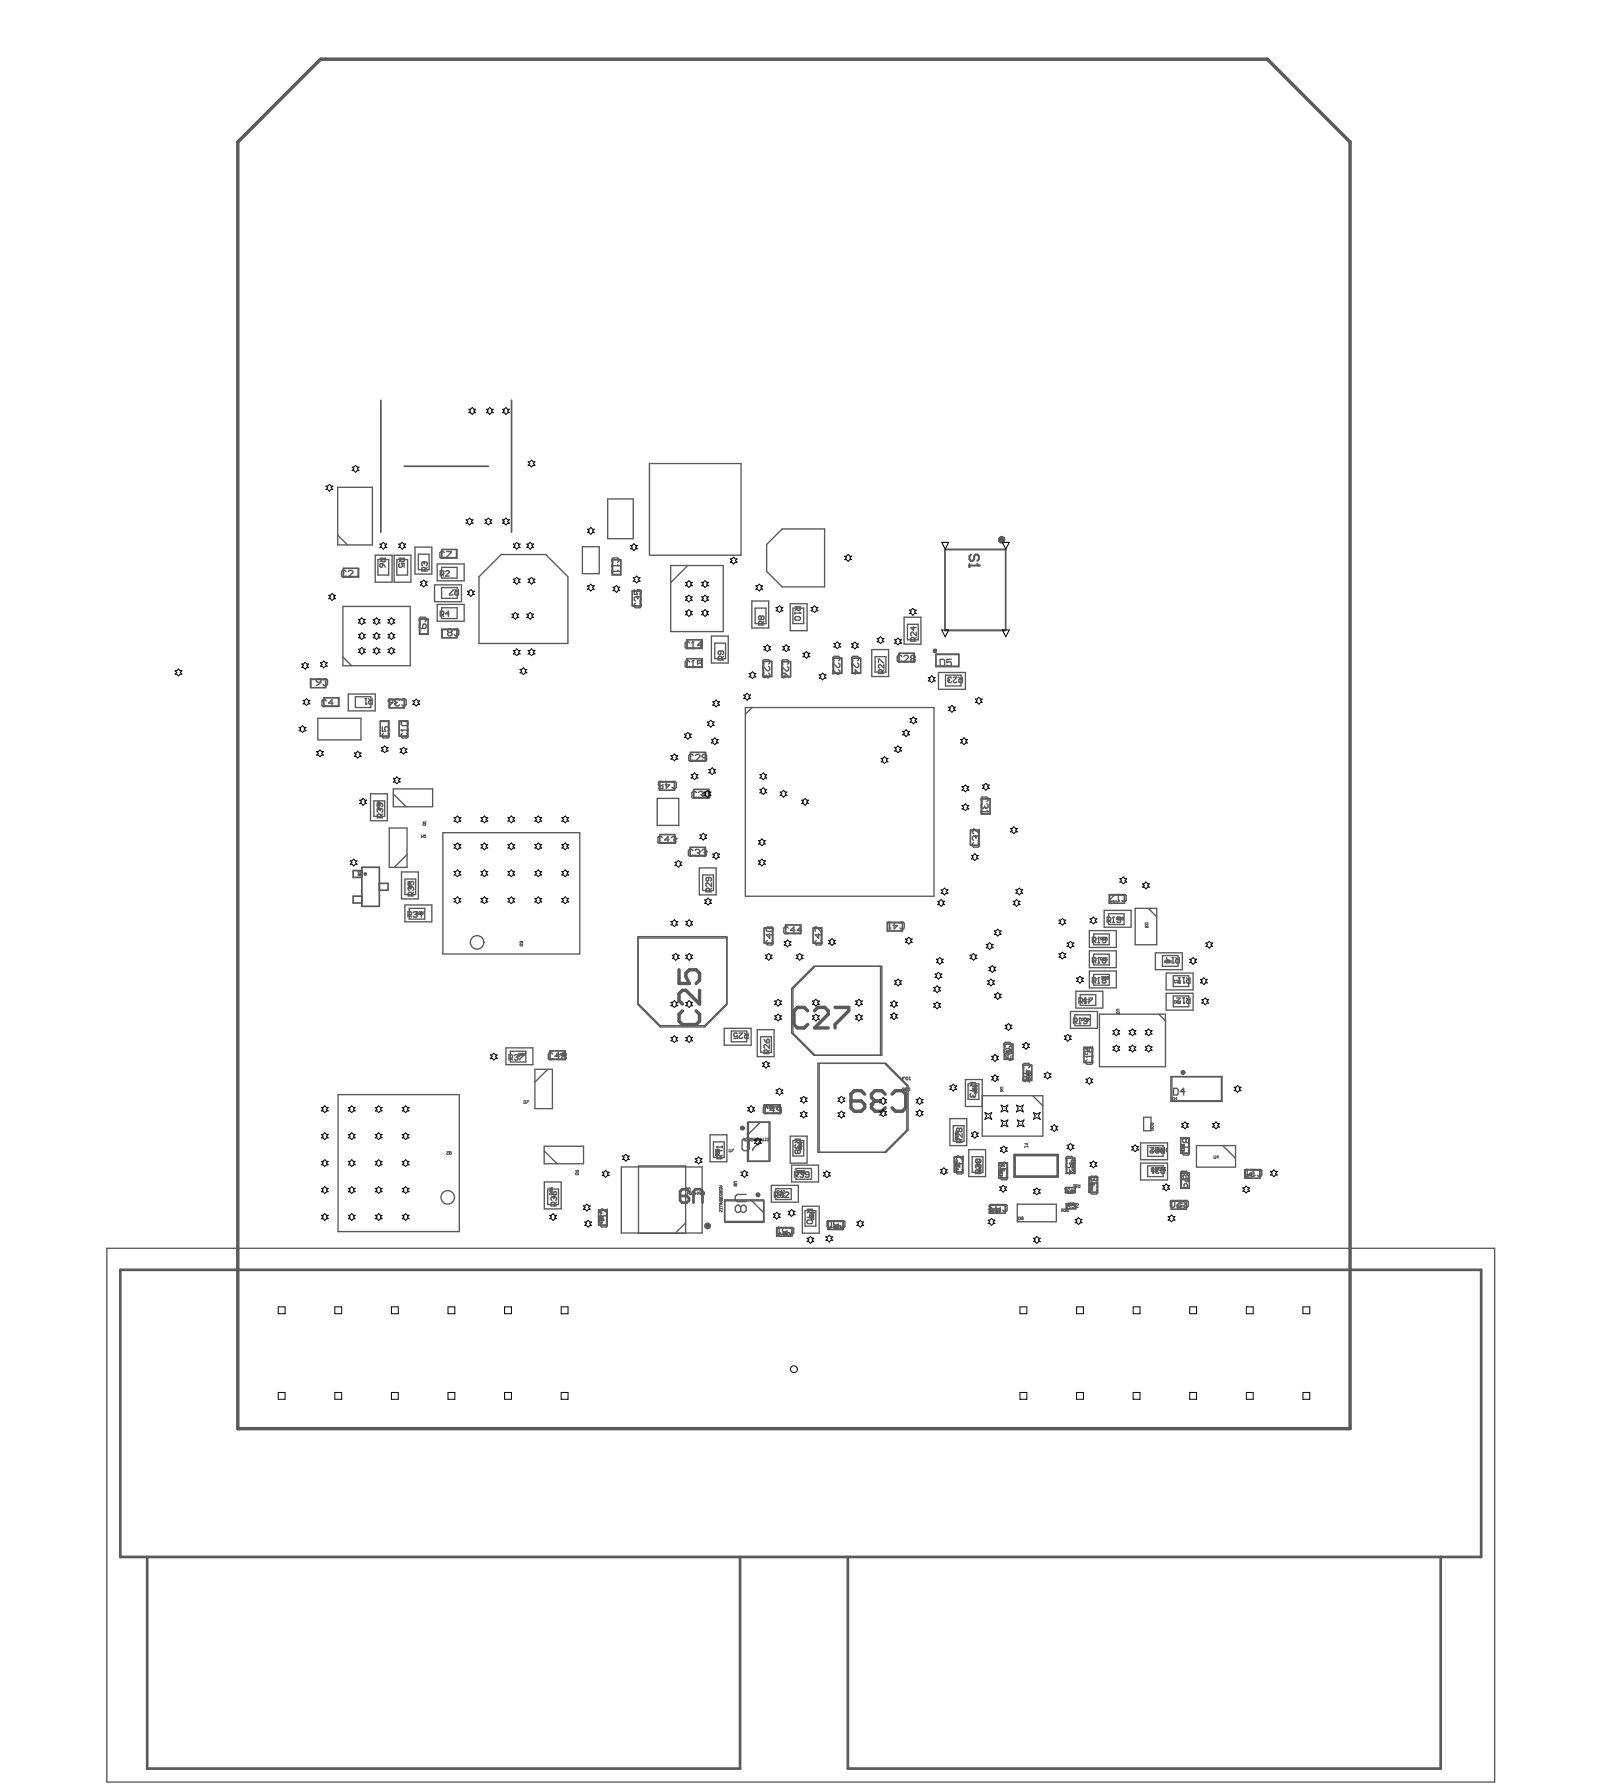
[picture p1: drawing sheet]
<svg xmlns="http://www.w3.org/2000/svg" width="396mm" height="441mm" viewBox="0 0 396 441" stroke-linecap="round" stroke-linejoin="round" font-family="sans-serif">
<g fill="none" stroke="#5a5a5a" stroke-width=".25">
<path d="M248.5 259.5l.6-.2 .1 .4-.6 .1zM248.5 258.8v.2M248.5 258.9h.7M249.1 258.8l.1 .1M249.2 258.9h.1M189.4 273.7h.3M189.5 273h.1M189.5 273v.7M189.5 273l-.1 .1M190.1 273l.3 .1-.1 .6-.3-.1zM190.8 273l.3 .1-.1 .6-.3-.1zM191.3 273.7v-.4h.4l.1 .4"/>
<path d="M192 273.4h.2M192.4 273h-.4v.7M222.6 266.3h.3M222.9 266v.6h-.5M223.1 266.4v-.4h.3l.1 .4M223.8 266l.4 .1-.1 .5-.4-.1zM224.5 266h.2M224.6 266.6h.1M224.6 266v.6M224.7 266.5l-.1 .1M235.9 279.5h.6M236.1 279.7h.1"/>
<path d="M236.1 279.7l-.2 .1 .1 .3M236.1 279.7l.1 .1M236.1 279.1l.2 .4 .2-.4M236.2 279.8v.1M236.2 279.8h.3l-.1 .3M240.5 268v.3M240.5 268.7l.6-.1 .1 .3-.5 .1zM240.5 268.2h.7M240.5 269.3h.7M240.5 269.6l.3-.3 .2 .3M241.1 268l.1 .2M241.2 268.2h.1"/>
<path d="M248.5 260.1l.6-.1 .1 .3-.6 .2zM248.5 261.3h.7v.5M248.5 260.7h.5l-.2 .4h-.3M248.8 261.3v.3M253.5 264.3v.2M253.5 264.4h.7M253.5 266.9h.7v.4M253.5 266.2h.4v.3l-.4 .1M253.6 264.9h.5l.1 .3-.6 .1zM253.6 265.5h.5l.1 .4-.6 .1zM253.8 266.9v.2M254.1 264.3l.1 .1"/>
<path d="M254.2 264.4h.1M148 299v.4h.7M148.4 299.2v.2M148.7 299.7l-.4 .1v.3h.4M169.7 294.3v.6l.4-.3h-.5M170.7 294.4h-.4v.4l.3 .1 .1-.2-.4-.1M171.1 294.3h.2M171.2 294.9h.1M171.2 294.3v.6M171.3 294.8l-.1 .1M171.6 294.3v.6l.4-.3h-.5M172.2 294.3l.4 .6"/>
<path d="M172.6 294.3l-.4 .6M172.9 294.6h.4M172.9 294.3v.4l.2 .2 .2-.2v-.4M173.5 294.3v.6l.2-.2 .3 .2v-.6M176.7 284h.6M176.9 284.9h.1M176.9 284.2h.1M176.9 284.9l-.2 .1 .1 .3M176.9 284.2l-.2 .1 .1 .4M176.9 284.9l.1 .1M176.9 284.2l.1 .1M176.9 283.7l.2 .3 .2-.3"/>
<path d="M177 285h.3l-.1 .3M177 284.3v.2M177 285v.1M177 284.3h.3l-.1 .4M177.7 292.8h.4l.2 .2-.2 .2h-.4M177.7 293.4h.6v.3l-.5 .2zM177.7 296.7h.4l.2 .3-.2 .2h-.4M177.8 294.7v.5l.3-.1-.1-.4h.3v.5M177.8 295.4l-.1 .3h.3M177.8 298.1v.3h.5M178 292.8v.4M178 294.2v.2"/>
<path d="M178 295.6v.1M178 296.2v.2M178 296.7v.5M178 294.2h-.3l.1 .3 .2-.1M178 296.2h-.3l.1 .3 .2-.1M178 294.2h.3l-.1 .3-.2-.1M178 296.2h.3l-.1 .3-.2-.1M178 295.7l.1 .2M178.1 295.9h.1M178.2 295.4l.1 .3-.2 .2M178.3 297.4l-.6 .1 .1 .4h.5M178.3 298.7v.5l-.5-.5-.1 .5"/>
<path d="M178.3 298.3v.2M183.5 281.7v-.5l.2-.2 .2 .2v.5M183.5 281.4h.4M184.1 281l.5 .1-.1 .6h-.4zM184.9 281.4h.2M184.9 281.4v.3l.4-.1-.2-.2M184.9 281.4v-.4l.4 .1-.2 .3M185.9 281h-.4v.4h.4l-.1 .3-.3-.1M186.1 281.1l.4-.1 .1 .2M186.4 281.4h.1M186.5 281.4v.3l-.4-.1M186.6 281.2h.1"/>
<path d="M186.6 281.2l-.1 .2M186.9 281.4h.2M186.9 281.4v.3l.4-.1-.2-.2M186.9 281.4v-.4l.4 .1-.2 .3M187.5 281.4h.4M187.5 281.7v-.5l.2-.2 .2 .2v.5M188.1 281l.1 .7 .4-.1v-.6M189 281h.2M189.1 281v.6h-.3M189.5 281h.4l-.4 .6 .4 .1M192.2 295.7h.3M192.3 295h.1"/>
<path d="M192.3 295v.7M192.3 295l-.1 .1M192.8 295.1h.4l-.1 .6-.3-.1zM193.5 295v.7M193.8 295.2l-.3 .3 .3 .2M197 289.7h.2M197.1 289h.1M197.1 289v.7M197.1 289l-.1 .1M197.3 283.2h.7M197.3 282v.2M197.3 282.7l.5-.1 .2 .3-.6 .1z"/>
<path d="M197.3 282.1h.7M197.3 283.6l.2-.4 .2 .4M197.5 289.1h.5l-.2 .6-.3-.1zM197.8 282l.2 .1M198 282.1h.1M198.2 289v.7M198.5 289.2l-.3 .3 .3 .2M200.3 299.4h.6M200.3 299.3v.2M200.4 299.9h.4l.1 .3-.5 .1zM200.8 299.3l.1 .1M200.9 299.4h.1"/>
<path d="M235.9 286.4v.5h.6M236.1 280.9h.1M236.1 280.9l-.2 .1 .1 .4M236.1 280.9l.1 .1M236.2 281h.3l-.1 .4M236.2 281v.1M236.2 286.7v.2M236.4 280.6l.1 .1zM236.5 288.4v.5l-.4-.5-.2 .1 .1 .4M236.5 287.8v.4l-.4-.4-.2 .1 .1 .3M236.5 287.1l-.4 .1v.3h.4M241.6 288.4h.6"/>
<path d="M241.8 289.3h.1M241.8 288.6h.1M241.8 289.3l-.2 .1 .1 .3M241.8 288.6l-.2 .1 .1 .4M241.8 289.3l.1 .1M241.8 288.6l.1 .1M241.8 288.1l.2 .3 .2-.3M241.9 289.4h.3l-.1 .3M241.9 288.7v.2M241.9 289.4v.1M241.9 288.7h.3l-.1 .4M244.2 299.2h.2"/>
<path d="M244.4 298.9v.6h-.5M245 298.6v.7h-.3l-.1-.3 .4-.1M245.3 299h.4l-.1 .5-.3-.1zM245.9 299h.5l-.1 .5-.4-.1zM246.7 298.9h.2M246.8 299.5h.1M246.8 298.9v.6M246.9 290.2h.1M246.9 290.2h.6M246.9 290.2l.1 .1M246.9 287.3v.5h.6M246.9 299.4l-.1 .1"/>
<path d="M247 288.7h.4l.1 .3-.5 .1zM247 289.3h.4l.1 .4-.5 .1zM247.2 287.6v.2M247.5 290.1v.2M247.5 288l-.4 .1v.4h.4M263.5 297.3h.3l.1 .2-.3 .2zM263.5 294l.2 .2M263.9 297l-.4 .3M264 294v.7h-.4l-.1-.4 .5-.1M264.2 294.1h.4l-.1 .6-.3-.1zM264.3 297l.3 .1-.1 .6-.3-.2zM264.5 288.4h.7v.3l-.4 .1-.1-.4"/>
<path d="M264.7 286.5v.2M264.7 287.1l.6-.1 .1 .4-.6 .1zM264.7 286.6h.7M264.7 289h.7v.5M264.8 297.4l.5-.1-.1-.3h-.4v.7M264.8 287.7h.5l.1 .3-.6 .1zM265 294h.2l.1 .3h-.3zM265 297.4l.3 .3M265 289v.3M265.3 286.5l.1 .1M265.3 294.3l-.5 .4M265.4 286.6h.1"/>
<path d="M269.2 290.9v.4h.6M269.2 292.6v-.4l.6 .4M269.5 293.4v.5l-.3-.4h.6M269.5 291.1v.2M269.7 293.1l.1 .1zM269.8 291.5l-.4 .1v.4h.4M285.4 288.3l.3 .2M285.9 283.7l.2 .2M285.9 288.3v.6h-.4l-.1-.3 .5-.1M286.2 288.3l.3 .1-.1 .5-.3-.1zM286.3 283.7v.6l-.4-.1 .1-.3h.3M286.5 283.8h.5l-.1 .5-.4-.1z"/>
<path d="M286.8 288.4h.4l-.1 .5-.3-.1zM287.3 283.7l.3 .1-.1 .5-.3-.1zM287.5 288.3h.3M287.7 288.9h.1M287.7 288.3v.6M287.8 288.8l-.1 .1M288 283.7h.2M288.1 284.3h.1M288.1 283.7v.6M288.2 284.2l-.1 .1M291.2 297h.2M291.4 296.6v.7h-.4"/>
<path d="M291.6 296.6l.2 .5h.3v-.5M291.8 289.3v.2M291.8 289.4h.6M291.8 291.2h.6v.4M291.8 290.5h.4l-.1 .4h-.3M291.8 284.1h.1M291.8 284.1h.6M291.8 284.1l.1 .1M291.8 282.6v.4h.6M291.9 289.8h.4l.1 .4-.5 .1zM292.1 291.2v.2M292.1 282.8v.2"/>
<path d="M292.3 289.3l.1 .1M292.4 296.6h.2M292.4 289.4h.1M292.4 283.2l-.4 .1v.4h.4M292.4 284v.2M292.5 297.3h.1M292.5 296.6v.7M292.6 297.2l-.1 .1M308.3 289.9h.2M308.5 289.6v.7h-.4M308.7 290.1v-.5l.5 .1v.4M309.5 289.6h.2"/>
<path d="M309.6 290.3h.1M309.6 289.6v.7M309.7 290.2l-.1 .1M148 301.9h.1M148 301.9h.7M148 301.9l.2 .1M148.2 300.3h.4l.1 .4-.5 .1zM148.2 301h.4l.1 .3-.5 .1zM148.7 301.8v.2M192.3 304.6h.2M192.5 304.3v.7h-.5M192.7 304.3l.1 .5h.3v-.5"/>
<path d="M193.4 304.4h.4l-.1 .6-.3-.1zM194.1 304.3l.4 .1-.1 .6-.4-.1zM194.8 304.3h.2M194.9 305h.1M194.9 304.3v.7M195 304.9l-.1 .1M200.3 300.5h.6M200.3 300.9l.2-.4 .2 .4M204.9 303h.2M205.1 302.7v.6h-.4M205.3 302.7l.2 .4h.3v-.4M206.1 302.7l.3 .1-.1 .5-.3-.1z"/>
<path d="M206.7 302.8h.4l-.1 .5-.3-.1zM207.4 302.7h.3M207.6 303.3h.1M207.6 302.7v.6M207.7 303.2l-.1 .1"/>
</g>
<g fill="none" stroke="#5a5a5a" stroke-width=".33">
<path d="M93.3 138.2h2.7v3.8h-2.7zM98 138.2h2.6v3.8h-2.6zM103.3 136.8h2.7v3.9h-2.7zM109 135.7h3.9v2.1h-3.9zM151.1 138.2h2.2v3.8h-2.2zM233.4 135.6h15v20h-15zM84.8 140.3h3.8v2.2h-3.8zM103.6 152.8h2.1v3.8h-2.1zM109 150.1h3.9v2.6h-3.9zM109 140.1h3.9v2.6h-3.9zM109 145.1h3.9v2.6h-3.9zM109 155.3h3.9v2.2h-3.9z"/>
<path d="M156.1 145.8h2.2v3.8h-2.2zM169.6 158h3.8v2.1h-3.8zM176.5 158.8h2.7v3.8h-2.7zM186.5 150.1h2.6v3.9h-2.6zM195.8 150.1h2.7v3.9h-2.7zM224.1 154.1h2.6v3.9h-2.6zM76.6 167.6h3.9v2.2h-3.9zM79.9 172.3h3.8v2.1h-3.8zM87.7 172h3.9v2.7h-3.9zM93.9 178h2.2v3.8h-2.2zM96.1 172.6h3.8v2.2h-3.8zM98.6 178h2.1v3.8h-2.1z"/>
<path d="M169.6 162.6h3.8v2.2h-3.8zM188.4 163.3h2.2v3.8h-2.2zM193 163.3h2.2v3.9h-2.2zM205.7 162.5h2.2v3.8h-2.2zM210.3 162.5h2.2v3.8h-2.2zM216.1 162.1h2.6v3.9h-2.6zM222 161.3h3.8v2.2h-3.8zM231.1 161.6h5.6v3h-5.6zM233.5 166.7h3.8v2.7h-3.8zM92.3 197.7h2.7v3.9h-2.7zM162.8 193h3.8v2.1h-3.8zM170.5 185.8h3.8v2.1h-3.8z"/>
<path d="M171.3 194.9h3.8v2.2h-3.8zM242.3 197.2h2.1v3.8h-2.1zM100 217h2.6v3.9h-2.6zM162.9 206.1h3.8v2.1h-3.8zM170.4 209.2h3.8v2.2h-3.8zM173.5 216h2.7v3.9h-2.7zM239.6 204.9h2.2v3.9h-2.2zM101.1 224.3h3.8v2.6h-3.8zM157.5 231.3h22v16.4l-5.5 5.5h-11l-5.5-5.5zM188.7 229.1h2.2v3.8h-2.2zM193.9 228.4h3.9v2.1h-3.9zM200.8 229.1h2.2v3.8h-2.2z"/>
<path d="M201.3 238.6h16.5v22h-16.5l-5.5-5.5v-11zM219 227.7h3.9v2.2h-3.9zM270.1 235.6h3.8v2.7h-3.8zM270.1 230.6h3.8v2.7h-3.8zM273.7 225.6h3.9v2.7h-3.9zM273.9 220.9h3.8v2.1h-3.8zM287 235.9h3.9v2.7h-3.9zM126 259.6h3.8v2.6h-3.8zM135.8 259.5h3.8v2.1h-3.8zM180.6 254.6h3.8v2.6h-3.8zM187.8 256h2.7v3.8h-2.7zM247.9 257.8h2.2v3.8h-2.2z"/>
<path d="M265.4 250.6h3.8v2.6h-3.8zM266.7 245.6h3.9v2.6h-3.9zM267.6 258.5h2.2v3.9h-2.2zM270.1 240.6h3.8v2.6h-3.8zM289.7 240.9h3.8v2.7h-3.8zM289.7 245.9h3.8v2.7h-3.8zM184.8 277h5.3v9.7h-5.3zM188.9 272.8h3.8v2.1h-3.8zM201.9 262.5h16.5l5.5 5.5v11l-5.5 5.5h-16.5zM235.4 277.9h2.6v3.9h-2.6zM239 267.6h2.7v3.9h-2.7zM252.6 263h2.2v3.8h-2.2v-4l.3-.3h1.1l.3 .3v.6l-.3 .3"/>
<path d="M252.6 263.4l.3 .3M252.6 265h1.7l-.9-.8v1.1M253.4 265.9v.8l-.2 .3h-.3l-.3-.3M253.4 265.9l.9 1.1M253.4 265.9h-.5l-.3 .3M289.1 265.8h12.7v6.2h-12.7zM135.2 293.6h2.7v3.8h-2.7zM147.8 298.7h2.2v3.8h-2.2zM153.4 288.1h20v16.3h-20zM176.2 281.9h2.6v3.9h-2.6zM179 296.5h9.6v5.3h-9.6zM191.5 293.5h3.9v2.7h-3.9z"/>
<path d="M195.8 281.6h2.7v3.8h-2.7zM196.5 288.5h3.9v2.7h-3.9zM198.8 298.9h2.6v3.8h-2.6zM235.6 285.6h2.2v3.8h-2.2zM240 285.6h2.7v3.8h-2.7zM244.4 297.4h3.9v2.2h-3.9zM246.6 287.1h2.2v3.8h-2.2zM263.2 293.2h2.3v1.3h-2.3zM263.2 285.9h2.2v3.9h-2.2zM263.3 297.2h2.3v1.3h-2.3zM268.9 290.6h2.2v3.8h-2.2zM269.6 293.7l-.3 .3v.6l.3 .2h1.1l.3-.2v-.6l-.3-.3"/>
<path d="M269.9 292.1h-.3l-.3 .2v.6l.3 .3M283.4 287.8h3.8v2.7h-3.8zM283.4 282.9h3.8v2.6h-3.8zM289.2 296.4h3.8v2.2h-3.8zM291.5 289.6h2.2v3.8h-2.2zM291.5 280.9h2.2v3.9h-2.2zM307.3 288.8h3.9v2.1h-3.9zM191.7 303.1h3.9v2.1h-3.9zM204.4 301.4h3.8v2.2h-3.8z"/>
</g>
<circle cx="269.9" cy="292.1" r=".17" fill="#5a5a5a"/>
<path d="M239.5 267.3h1.4v.7l-.2 .2h-.5l-.2-.2v-.7M239.5 269.3h1.4l-.7-.7v.9M240 267.7l-.5 .5M240.7 270l.2 .2v.4l-.5 .2M269.9 292.1l.3 .2M270.2 290.7v.5M270.2 292.3v.3M270.2 292.3l.2-.2h.3l.3 .2v.6l-.3 .3M270.2 290.7l.2-.3h.3l.3 .3v.5l-.3 .3h-.3l-.2-.3M270.2 290.7l-.3-.3h-.3l-.3 .3v.5l.3 .3h.3l.3-.3" fill="none" stroke="#5a5a5a" stroke-width=".33"/>
<g fill="none" stroke="#5a5a5a" stroke-width=".25">
<path d="M262.8 293.5h.4M263 294.5h.1M263 293.5v1M263.2 294.3l-.2 .2M263.5 294.2h.1M263.5 294.2l.2 .3 .5-.2M263.6 297.8l.7-.1-.2-.5h-.5v1M263.7 294l-.2 .2M263.7 294h.1M264 297.8l.3 .4M264.2 293.7l-.5-.2-.2 .2 .2 .3M264.5 293.5l.3 .3"/>
<path d="M264.6 297.3l.5-.1 .2 .3M265 297.7h.1M265.1 297.7l.2 .1-.2 .4-.5-.2M265.2 293.5v1h-.5l-.2-.5 .7-.2M265.3 297.5h.1M265.3 297.5l-.2 .2M265.6 297.3l.2-.1 .5 .1-.7 .9h.7"/>
</g>
<circle cx="240.4" cy="270.8" r=".17" fill="#5a5a5a"/>
<path d="M239.8 270l-.3 .2v.4l.3 .2 .4-.2M240.2 270.6l.2 .2M240.2 270.4v.2M244.3 298.5v.3l.2 .3h.6l.3-.3M247 297.7l-.2-.3h-.6l-.3 .3v.5l.3 .3 .8-.3v.9h-1.1M247.6 297.7l.3-.3h.5l.3 .3v1.1l-.3 .3h-.5l-.3-.3" fill="none" stroke="#5a5a5a" stroke-width=".33"/>
<circle cx="244.3" cy="298.5" r=".17" fill="#5a5a5a"/>
<path d="M241.3 287.5l-.4 .3v.4l.2 .2M241.8 289.8v-.7l-.3-.2h-.4l-.2 .2v.7h1.3M242.2 288.9l-.4 .4M244.5 298.2l-.2 .3M244.5 298.2h.3M245.4 297.7l-.3-.3h-.6l-.2 .3v.3l.2 .2" fill="none" stroke="#5a5a5a" stroke-width=".33"/>
<circle cx="241.3" cy="287.5" r=".17" fill="#5a5a5a"/>
<path d="M240.9 286.4l.2-.2h.9l.2 .2v.5l-.2 .2h-.9l-.2-.2zM241.3 287.5l.2 .3M241.5 287.8v.2M241.5 287.8l.3-.3 .4 .3v.4l-.2 .2" fill="none" stroke="#5a5a5a" stroke-width=".33"/>
<path d="M215.2 272.7v.8l.8 .9h1.7l.9-.9M220.3 270.1l.8-.8h1.7l.8 .8v3.4l-.8 .9h-1.7l-.8-.9" fill="none" stroke="#5a5a5a" stroke-width=".85"/>
<circle cx="215.2" cy="272.7" r=".42" fill="#5a5a5a"/>
<path d="M213.5 270.1l-.8-.8h-1.7l-.9 .8v3.4l.9 .9h1.7l.8-.9v-.8l-.8-.9h-2.6M216 271.8l-.8 .9M216 271.8h.9M218.6 270.1l-.9-.8h-1.7l-.8 .8v.9l.8 .8" fill="none" stroke="#5a5a5a" stroke-width=".85"/>
<path d="M236.9 278.8l-.2-.2-.5 .2v.4l.2 .2 .5-.2M236.9 278.8l.2-.2 .4 .2v.4l-.2 .2-.4-.2M236.9 278.8v.4M237.5 279.9v.9l-.8-.9-.5 .2v.4l.2 .3M237.1 282.1v-.7l-.2-.2h-.5l-.2 .2v.7h1.3M237.5 281.2l-.4 .5M247.4 290.2l-.3 .3v.5l.3 .3h1.1l.3-.3v-.5l-.3-.3M247.7 288.5h-.3l-.3 .3v.6l.3 .2" fill="none" stroke="#5a5a5a" stroke-width=".33"/>
<circle cx="247.7" cy="288.5" r=".17" fill="#5a5a5a"/>
<path d="M248.2 258.5l-.3-.3v-.6l.3-.2h1.1l.3 .2v.6l-.3 .3M249.3 259l.3 .3v.6l-.3 .2h-.2M236.4 288.7l-.3 .3v.6l.3 .2h1.1l.3-.2v-.6l-.3-.3M237 287.1v1.1l-.9-.9h1.7M237.8 285.4v1.1l-1.1-1.1h-.3l-.3 .3v.5l.3 .3M247.7 288.5l.2 .3M247.9 286.9v1.1l-.8-.9h1.7M247.9 288.8v.3M247.9 288.8l.3-.3h.3l.3 .3v.6l-.3 .2" fill="none" stroke="#5a5a5a" stroke-width=".33"/>
<circle cx="249.1" cy="260.1" r=".17" fill="#5a5a5a"/>
<path d="M248.2 259l-.3 .3v.6l.3 .2h.3l.3-.2M248.8 259.9l.3 .2M248.8 259.6v.3M247.9 260.7h.3l1.1 1.1h.3v-1.1M263.2 289.7h1.7l-.8-.9v1.1M263.5 286.6l-.3-.3v-.5l.3-.3h1.1l.3 .3v.5l-.3 .3M263.5 287.2l-.3 .3v.5l.3 .3h.6l.3-.3-.3-.8h.8v1.1M307.7 288.8h.5M308 288.8v1.6M308.8 288.8h1.1l-1.1 1.1v.2l.3 .3h.5l.3-.3M310.5 289l.2-.2h.6l.3 .2v1.1l-.3 .3h-.6l-.2-.3" fill="none" stroke="#5a5a5a" stroke-width=".33"/>
<circle cx="308" cy="290.4" r=".17" fill="#5a5a5a"/>
<path d="M284.4 288.3h.5M284.7 288.3v1.4M285.3 288.3h.9l-.9 .9 .2 .5h.5l.2-.2M286.6 288.3l.5 .5M287.5 288.3v1.4h-.6l-.3-.2v-.5l.3-.2h.6M308.2 290.1l-.2 .3" fill="none" stroke="#5a5a5a" stroke-width=".33"/>
<circle cx="284.7" cy="289.7" r=".17" fill="#5a5a5a"/>
<path d="M284 283.3h.9l-.9 .9 .2 .5h.5l.2-.2M284.9 289.5l-.2 .2M285.3 283.3h.9l-.9 .9 .2 .5h.5l.2-.2M286.6 283.3l.5 .5M287.5 283.3v1.4h-.6l-.3-.2v-.5l.3-.2h.6M289.2 296.4h.6l.3 .3v1.1l-.3 .3h-.6l-.2-.3v-1.1zM290.6 296.4h1.1l-1.1 1.1v.3l.3 .3h.6l.2-.3M291.5 290.8v.6M291.5 291.1h1.7M291.8 290.3l-.3-.3v-.5l.3-.3h1.1l.3 .3v.5l-.3 .3M292.3 296.7l.3-.3h.5l.3 .3v1.1l-.3 .3h-.5l-.3-.3" fill="none" stroke="#5a5a5a" stroke-width=".33"/>
<circle cx="293.2" cy="291.1" r=".17" fill="#5a5a5a"/>
<path d="M291.8 292.2l-.3 .3v.6l.3 .2h1.1l.3-.2v-.6l-.3-.3h-.3l-.2 .3v.8M292 283.2h1.7M292.3 284.1l-.3 .2v.6l.3 .3h1.1l.3-.3v-.6l-.3-.2M292.9 290.8l.3 .3M293.7 283v.5" fill="none" stroke="#5a5a5a" stroke-width=".33"/>
<circle cx="292" cy="283.2" r=".17" fill="#5a5a5a"/>
<path d="M125.7 261.3h.6l.3-.2v-.5l-.3-.2h-.6v1.3M126.1 261.3l.5 .4M127 260.6l.2-.2h.5l.2 .4M292 283.2l.3 .3M292.9 281.3l-.3-.3h-.3l-.3 .3v.6l.3 .2h.3l.3-.2M292.9 281.3l.2-.3h.3l.3 .3v.6l-.3 .2h-.3l-.2-.2M292.9 281.3v.6" fill="none" stroke="#5a5a5a" stroke-width=".33"/>
<circle cx="127.9" cy="260.8" r=".17" fill="#5a5a5a"/>
<path d="M127.4 261.1h.3M127.7 261.1l.2 .2-.2 .4h-.5l-.2-.2M127.9 260.8l-.2 .3M128.3 260.4h.9l-.9 1.3M136.5 295.5l-.4 .2v.5l.2 .2M137 297.7v-.6l-.3-.2h-.4l-.2 .2v.6h1.3M137.4 296.9l-.4 .4" fill="none" stroke="#5a5a5a" stroke-width=".33"/>
<circle cx="136.5" cy="295.5" r=".17" fill="#5a5a5a"/>
<g fill="none" stroke="#5a5a5a" stroke-width=".33">
<path d="M101.2 219l-.4 .2v.4l.2 .3M101.7 221.2v-.7l-.2-.2h-.5l-.2 .2v.7h1.3M102.1 220.3l-.4 .5M136.5 260.2l-.3-.2h-.5l-.3 .2v1.2l.3 .2h.5l.3-.2M138.1 260.8h-1.1l.9-.8v1.6M139 260.8l-.3-.3v-.3l.3-.2h.5l.3 .2v.3l-.3 .3M139 260.8l-.3 .3v.3l.3 .2h.5l.3-.2v-.3l-.3-.3M139 260.8h.5M136.1 294.2l.6 .9M136.5 295.5l.2 .2M136.7 295.7v.3M136.7 295.7l.3-.2 .4 .2v.5l-.2 .2"/>
<path d="M137 294.2l.4 .2v.5l-.2 .2h-.5v-.7z"/>
</g>
<circle cx="101.2" cy="219" r=".17" fill="#5a5a5a"/>
<path d="M100.8 217.7v.8h.7l-.3-.4 .3-.4h.4l.2 .2v.4l-.2 .2M101.2 219l.3 .2M101.5 219.2v.2M101.5 219.2l.2-.2 .4 .2v.4l-.2 .3M100.7 226h.7l.2-.2v-.5l-.2-.2h-.7v1.3M101.2 226l.4 .4M102.1 225.3l.2-.2h.4l.2 .5" fill="none" stroke="#5a5a5a" stroke-width=".33"/>
<circle cx="102.9" cy="225.6" r=".17" fill="#5a5a5a"/>
<path d="M93.6 199.7l-.4 .2v.4l.2 .3M94 201.9v-.7l-.2-.2h-.4l-.2 .2v.7h1.3M94.5 201l-.5 .5M102.5 225.8h.2M102.7 225.8l.2 .2-.2 .4h-.4l-.2-.2M102.9 225.6l-.2 .2M104.3 225.8h-.9l.6-.7v1.3" fill="none" stroke="#5a5a5a" stroke-width=".33"/>
<circle cx="93.6" cy="199.7" r=".17" fill="#5a5a5a"/>
<path d="M93.6 199.7l.2 .2M93.6 198.3l-.4 .3v.4l.2 .2M93.8 199.9v.2M93.8 199.9l.2-.2 .5 .2v.4l-.2 .3" fill="none" stroke="#5a5a5a" stroke-width=".33"/>
<circle cx="93.6" cy="198.3" r=".17" fill="#5a5a5a"/>
<path d="M93.6 198.3l.2 .3M93.8 198.6v.2M93.8 198.6l.2-.3 .5 .3v.4l-.2 .2M266.4 247.3h.7l.2-.2v-.5l-.2-.2h-.7v1.3M266.9 247.3l.4 .4M267.7 247.7h.5M268 246.4v1.3" fill="none" stroke="#5a5a5a" stroke-width=".33"/>
<circle cx="268" cy="246.4" r=".17" fill="#5a5a5a"/>
<path d="M273.4 227.3h.7l.2-.2v-.4l-.2-.3h-.7v1.4M273.8 227.3l.5 .5M274.7 227.8h.5M274.9 226.4v1.4M268 246.4l-.3 .2M268.8 246.4h.9l-.9 1.3" fill="none" stroke="#5a5a5a" stroke-width=".33"/>
<circle cx="274.9" cy="226.4" r=".17" fill="#5a5a5a"/>
<path d="M274.9 226.4l-.2 .3M276.7 227.1h-.6l-.3-.2 .3-.5h.4l.2 .3v.9l-.2 .2h-.4l-.3-.2M289.4 236.4h.5M289.6 236.4v1.4M290.3 236.4l.5 .5M291.2 236.4v1.4h-.7l-.2-.3v-.4l.2-.2h.7" fill="none" stroke="#5a5a5a" stroke-width=".33"/>
<circle cx="289.6" cy="237.8" r=".17" fill="#5a5a5a"/>
<path d="M288.1 236.4v1.4l.7-.7h-.9M289.9 237.5l-.3 .3M268.1 260.8h1.7M268.4 261.7l-.3 .3v.5l.3 .3h1.1l.3-.3v-.5l-.3-.3M269.8 260.6v.5" fill="none" stroke="#5a5a5a" stroke-width=".33"/>
<circle cx="268.1" cy="260.8" r=".17" fill="#5a5a5a"/>
<path d="M268.1 258.6l.9 1.1M269.2 258.6h.3l.3 .3v.6l-.3 .2h-.5v-.8zM292.1 241.4h.4M292.3 241.4v1.3M293 241.4l.4 .5M293.9 241.4v1.3h-.7l-.2-.2v-.4l.2-.2h.7M268.1 260.8l.3 .3" fill="none" stroke="#5a5a5a" stroke-width=".33"/>
<circle cx="292.3" cy="242.7" r=".17" fill="#5a5a5a"/>
<path d="M291 241.4h.4M291.2 241.4v1.3M292.5 242.5l-.2 .2" fill="none" stroke="#5a5a5a" stroke-width=".33"/>
<circle cx="291.2" cy="242.7" r=".17" fill="#5a5a5a"/>
<path d="M291.4 242.5l-.2 .2M292.1 246.4h.4M292.3 246.4v1.3M293 246.4l.4 .5M293.9 246.4v1.3h-.7l-.2-.2v-.4l.2-.2h.7" fill="none" stroke="#5a5a5a" stroke-width=".33"/>
<circle cx="292.3" cy="247.7" r=".17" fill="#5a5a5a"/>
<path d="M269.7 237.3h.7l.2-.2v-.5l-.2-.2h-.7v1.4M270.2 237.3l.4 .5M271.1 237.8h.4M271.3 236.4v1.4M290.5 246.4h.9l-.9 .9 .3 .4h.4l.2-.2M292.5 247.5l-.2 .2" fill="none" stroke="#5a5a5a" stroke-width=".33"/>
<circle cx="271.3" cy="236.4" r=".17" fill="#5a5a5a"/>
<path d="M271.3 236.4l-.2 .2M272.2 237.1h.6l.3 .4-.3 .3h-.4l-.2-.3zM273.1 236.4l-.9 .7M265.1 252.3h.6l.3-.2v-.5l-.3-.2h-.6v1.3M265.5 252.3l.5 .4M266.4 252.7h.5M266.6 251.4v1.3" fill="none" stroke="#5a5a5a" stroke-width=".33"/>
<circle cx="266.6" cy="251.4" r=".17" fill="#5a5a5a"/>
<path d="M266.6 251.4l-.2 .2M267.5 251.6l.2-.2h.5l.2 .4" fill="none" stroke="#5a5a5a" stroke-width=".33"/>
<circle cx="268.4" cy="251.8" r=".17" fill="#5a5a5a"/>
<path d="M268 252.1h.2M268.2 252.1l.2 .2-.2 .4h-.5l-.2-.2M268.4 251.8l-.2 .3M269.7 242.3h.7l.2-.2v-.5l-.2-.2h-.7v1.3M270.2 242.3l.4 .4M271.1 242.7h.4M271.3 241.4v1.3" fill="none" stroke="#5a5a5a" stroke-width=".33"/>
<circle cx="271.3" cy="241.4" r=".17" fill="#5a5a5a"/>
<path d="M269.7 232.3h.7l.2-.2v-.4l-.2-.3h-.7v1.4M270.2 232.3l.4 .5M271.1 232.8h.4M271.3 231.4v1.4M271.3 241.4l-.2 .2M272.4 242.1l-.2-.2 .2-.5h.4l.3 .2-.3 .5M272.4 242.1l-.2 .2 .2 .4h.4l.3-.2-.3-.4M272.4 242.1h.4M289.8 268.7h.8l.3 .3v1.1l-.3 .3h-.8zM292.6 269.5h-1.2l.9-.8v1.7" fill="none" stroke="#5a5a5a" stroke-width=".33"/>
<circle cx="271.3" cy="231.4" r=".17" fill="#5a5a5a"/>
<path d="M271.3 231.4l-.2 .3M273.1 231.4h-.9v.7l.4-.2 .5 .2v.4l-.3 .3h-.4l-.2-.3M275.9 220.9h.5M276.2 220.9v1.6M277 221.1l.3-.2h.5l.3 .2v1.2l-.3 .2h-.5l-.3-.2" fill="none" stroke="#5a5a5a" stroke-width=".33"/>
<circle cx="276.2" cy="222.5" r=".17" fill="#5a5a5a"/>
<path d="M104.6 138.8l-.5 .2v.4l.3 .3M85.4 141.1l-.2-.3h-.6l-.3 .3v1.1l.3 .3h.6l.2-.3M86 141.1l.3-.3h.5l.3 .3v.3l-1.1 1.1h1.1M105 141v-.7l-.2-.2h-.4l-.3 .2v.7h1.4M105.5 140.1l-.5 .5M108.7 151.8h.7l.2-.2v-.5l-.2-.2h-.7v1.3M109.2 151.8l.4 .4M110.9 151.6h-.9l.7-.7v1.3M275.1 220.9v.2l-1.2 1.2v.2h1.2M276.4 222.3l-.2 .2" fill="none" stroke="#5a5a5a" stroke-width=".33"/>
<circle cx="104.6" cy="138.8" r=".17" fill="#5a5a5a"/>
<g fill="none" stroke="#5a5a5a" stroke-width=".33">
<path d="M104.6 138.8l.2 .2M104.8 139v.2M104.8 139l.2-.2 .5 .2v.4l-.3 .3M108.7 141.8h.7l.2-.2v-.5l-.2-.2h-.7v1.3M109.2 141.8l.4 .4M110 141.1l.3-.2h.4l.2 .2v.3l-.9 .8h.9M111.9 145.6v.2l-.9 .9v.2h.9M112.3 145.6l.5 .4M113.2 145.6v1.3h-.7l-.2-.2v-.5l.2-.2h.7M90.1 172.5h.5M90.4 172.5v1.4M91 172.5l.5 .5"/>
<path d="M91.9 172.5v1.4h-.7l-.2-.3v-.4l.2-.2h.7"/>
</g>
<circle cx="90.4" cy="173.9" r=".17" fill="#5a5a5a"/>
<path d="M90.6 173.6l-.2 .3M94.4 179.4v1.1h.8l-.2-.5v-.3l.2-.3h.6l.3 .3v.6l-.3 .2M97.5 173.7v.3l.3 .3h.6l.2-.3M99.2 172.9l.3-.3h.5l.3 .3v1.1l-.3 .3h-.5l-.3-.3M94.7 181.1l-.3 .3v.5l.3 .3h1.1l.3-.3v-.5l-.3-.3" fill="none" stroke="#5a5a5a" stroke-width=".33"/>
<circle cx="97.5" cy="173.7" r=".17" fill="#5a5a5a"/>
<g fill="none" stroke="#5a5a5a" stroke-width=".33">
<path d="M93.8 137.8h1.3v.7l-.2 .2h-.4l-.2-.2v-.7M93.8 139.4l.2-.2h.5v.6l-.2 .3-.5-.3zM94.3 138.3l-.5 .4M94.5 139.2l.6 .9M98.5 137.8h1.3v.7l-.2 .2h-.5l-.2-.2v-.7M98.7 139.2l-.2 .2v.4l.2 .3h.4l.3-.3-.3-.6h.7v.9M98.9 138.3l-.4 .4M109.7 136.4l-.2-.2h-.6l-.3 .2v1.2l.3 .2h.6l.2-.2M110.3 136.2h1.1v.2l-1.1 1.2v.2M103.8 153.5l-.2-.3v-.5l.2-.3h1.1l.3 .3v.5l-.3 .3M103.8 154.1l-.2 .2v.6l.2 .3h1.1l.3-.3v-.6l-.3-.2h-.2l-.3 .2v.9M110.8 156.1l-.3 .3v.3l.3 .3h.5l.3-.3v-.3l-.3-.3"/>
<path d="M110.8 156.1l-.3-.2v-.3l.3-.3h.5l.3 .3v.3l-.3 .2M110.8 156.1h.5M112.2 155.6l.3-.3h.5l.3 .3v1.1l-.3 .3h-.5l-.3-.3M78.4 167.6h.5l.3 .3v.6h-.8l-.3-.3v-.3zM79.2 168.5l-1.1 .8M79.8 167.9l.2-.3h.6l.3 .3v1.1l-.3 .3h-.6l-.2-.3M80.6 173.1l-.3-.3h-.5l-.3 .3v1.1l.3 .2h.5l.3-.2M82.3 173.6h-1.2l.9-.8v1.6M96.1 172.6h.6l.3 .3v.5h-.9l-.2-.2v-.3zM97 173.4l-1.1 .9M97.8 173.4l-.3 .3M97.8 173.4h.3"/>
<path d="M98.6 172.9l-.2-.3h-.6l-.3 .3v.3l.3 .2M100.7 180v.5M99.1 180.3h1.6M99.3 181.1l-.2 .3v.5l.2 .3h1.1l.3-.3v-.5l-.3-.3"/>
</g>
<circle cx="99.1" cy="180.3" r=".17" fill="#5a5a5a"/>
<path d="M151.1 139.4v.6M151.1 139.7h1.7M151.4 138.9l-.3-.3v-.6l.3-.3h1.1l.3 .3v.6l-.3 .3M99.3 178.1h1.1l.3 .2v.6l-.3 .3h-1.1l-.2-.3v-.6zM99.1 180.3l.2 .2" fill="none" stroke="#5a5a5a" stroke-width=".33"/>
<circle cx="152.8" cy="139.7" r=".17" fill="#5a5a5a"/>
<path d="M152.5 139.4l.3 .3M151.1 140.8v.6M151.1 141.1h1.7" fill="none" stroke="#5a5a5a" stroke-width=".33"/>
<circle cx="152.8" cy="141.1" r=".17" fill="#5a5a5a"/>
<path d="M152.5 140.8l.3 .3M156.9 149l-.3 .2v.6l.3 .3h1.1l.3-.3v-.6l-.3-.2M157.2 147.3h-.3l-.3 .3v.5l.3 .3" fill="none" stroke="#5a5a5a" stroke-width=".33"/>
<circle cx="157.2" cy="147.3" r=".17" fill="#5a5a5a"/>
<path d="M156.6 145.6v1.1h.8l-.2-.5v-.3l.2-.3h.6l.3 .3v.6l-.3 .2M157.2 147.3l.2 .3M157.4 147.6v.2M157.4 147.6l.3-.3h.3l.3 .3v.5l-.3 .3M196.3 149.8h1.3v.7l-.2 .2h-.4l-.3-.2v-.7M196.3 151.1v.5M196.3 151.4h1.3M196.7 150.3l-.4 .4M178 160.7v.7l-.2 .2-.5-.2v-.4l.2-.3h.9l.3 .3v.4l-.3 .2M178.2 163v-.7l-.2-.2h-.5l-.2 .2v.7h1.4M178.7 162.1l-.5 .4" fill="none" stroke="#5a5a5a" stroke-width=".33"/>
<circle cx="197.6" cy="151.4" r=".17" fill="#5a5a5a"/>
<path d="M196.5 152.3h.9l.2 .2v.4l-.2 .2h-.9l-.2-.2v-.4zM197.4 151.1l.2 .3M170.3 163.4l-.3-.3h-.5l-.3 .3v1.1l.3 .3h.5l.3-.3M170.8 164.8h.6M171.1 163.1v1.7" fill="none" stroke="#5a5a5a" stroke-width=".33"/>
<circle cx="171.1" cy="163.1" r=".17" fill="#5a5a5a"/>
<path d="M170.3 158.7l-.3-.2h-.5l-.3 .2v1.2l.3 .2h.5l.3-.2M171.1 158.5v1.6M170.8 160.1h.6M171.1 163.1l-.3 .3M173.3 163.1h-1.1v.9l.6-.3h.3l.2 .3v.5l-.2 .3h-.6l-.3-.3" fill="none" stroke="#5a5a5a" stroke-width=".33"/>
<circle cx="171.1" cy="158.5" r=".17" fill="#5a5a5a"/>
<g fill="none" stroke="#5a5a5a" stroke-width=".33">
<path d="M171.1 158.5l-.3 .2M173.3 159.3h-1.1l.9-.8v1.6M188 152.3l-.2-.2-.5 .2v.5l.2 .2 .5-.2M188 152.3l.2-.2 .4 .2v.5l-.2 .2-.4-.2M188 152.3v.5M188.2 154.3v-.7l-.2-.2h-.5l-.2 .2v.7h1.3M188.6 153.4l-.4 .5M232.1 162.8h.9l.2 .3v1.1l-.2 .3h-.9zM234.1 168.1l.2 .4h.4l.3-.2M234.9 162.8h-1.1v.8l.6-.3h.2l.3 .3v.6l-.3 .3h-.5l-.3-.3M235.4 167.2h.9l-.9 .9v.2l.2 .2h.5l.2-.2M236.7 167.2l.5 .4"/>
<path d="M237.6 167.2v1.3h-.6l-.3-.2v-.4l.3-.3h.6M182.1 255.3l-.3-.2h-.4l-.2 .2v.4l.2 .2 .7-.2v.7h-.9M182.5 255.1h.9l-.9 .8v.3l.2 .2h.5l.2-.2M183.8 255.1l.5 .4M184.7 255.1v1.3h-.6l-.3-.2v-.5l.3-.2h.6M188.6 256.6l.7 .9M189.5 256.6l.5 .2v.5l-.3 .2h-.4v-.7zM190 257.9v.9l-.9-.9-.5 .2v.5l.3 .2M190 259.2l-.5 .5M189.5 260.1v-.6l-.2-.3h-.4l-.3 .3v.6h1.4"/>
</g>
<circle cx="234.1" cy="168.1" r=".17" fill="#5a5a5a"/>
<path d="M225.6 154.8v.8l-.7-.6h1.3M225.8 158.3v-.7l-.2-.2h-.5l-.2 .2v.7h1.3M226.2 156.1v.9l-.9-.9-.4 .2v.4l.2 .3M226.2 157.4l-.4 .5M234.3 167.9l-.2 .2M234.3 167.9h.2M235 167.4l-.3-.2h-.4l-.2 .2 .2 .5M242.6 197.9l-.3-.3v-.5l.3-.3h1.1l.2 .3v.5l-.2 .3M243.7 198.5l.2 .2v.6l-.2 .3h-.3" fill="none" stroke="#5a5a5a" stroke-width=".33"/>
<circle cx="243.4" cy="199.6" r=".17" fill="#5a5a5a"/>
<path d="M242.6 198.5l-.3 .2v.6l.3 .3h.2l.3-.3M243.1 199.3l.3 .3M243.1 199v.3M242.3 200.1v.6M242.3 200.4h1.6" fill="none" stroke="#5a5a5a" stroke-width=".33"/>
<circle cx="243.9" cy="200.4" r=".17" fill="#5a5a5a"/>
<path d="M240.4 208.1l-.3 .2v.6l.3 .3h1.1l.3-.3v-.6l-.3-.2M240.7 206.4h-.3l-.3 .3v.5l.3 .3M243.7 200.1l.2 .3" fill="none" stroke="#5a5a5a" stroke-width=".33"/>
<circle cx="240.7" cy="206.4" r=".17" fill="#5a5a5a"/>
<path d="M171.1 210l-.3-.3h-.5l-.3 .3v1.1l.3 .3h.5l.3-.3M171.6 210l.3-.3h.6l.2 .3v.3M240.7 206.4l.3 .3M241 206.7v.3M241 206.7l.2-.3h.3l.3 .3v.5l-.3 .3M241.8 204.7v1.1l-1.1-1.1h-.3l-.3 .3v.6l.3 .2" fill="none" stroke="#5a5a5a" stroke-width=".33"/>
<circle cx="172.7" cy="210.3" r=".17" fill="#5a5a5a"/>
<path d="M172.2 210.6h.3M172.5 210.6l.2 .2v.3l-.2 .3h-.6l-.3-.3M172.7 210.3l-.2 .3M173.3 210l.3-.3h.5l.3 .3v.3" fill="none" stroke="#5a5a5a" stroke-width=".33"/>
<circle cx="174.4" cy="210.3" r=".17" fill="#5a5a5a"/>
<path d="M188.7 164l-.3-.3v-.6l.3-.3h1.1l.3 .3v.6l-.3 .3M189.8 164.5l.3 .3v.5l-.3 .3h-.3l-1.1-1.1v1.1M189.8 166.2l.3 .2v.6l-.3 .3h-.3M173.9 210.6h.2M174.1 210.6l.3 .2v.3l-.3 .3h-.5l-.3-.3M174.4 210.3l-.3 .3" fill="none" stroke="#5a5a5a" stroke-width=".33"/>
<circle cx="189.5" cy="167.3" r=".17" fill="#5a5a5a"/>
<g fill="none" stroke="#5a5a5a" stroke-width=".33">
<path d="M188.7 166.2l-.3 .2v.6l.3 .3h.2l.3-.3M189.2 167l.3 .3M189.2 166.7v.3M193.3 164l-.3-.3v-.5l.3-.3h1.1l.3 .3v.5l-.3 .3M193.3 166.2h.6v.9l-.3 .2h-.3l-.3-.2v-.6zM193.9 166.2l.8 1.1M194.4 164.6l.3 .3v.5l-.3 .3h-.2l-1.2-1.1v1.1M206 163.2l-.3-.3v-.6l.3-.3h1.1l.3 .3v.6l-.3 .3M207.1 163.7l.3 .3v.5l-.3 .3h-.3l-1.1-1.1v1.1M207.1 165.4l.3 .2v.6l-.3 .3h-.3l-1.1-1.1v1.1M210.3 166.2h1.7l-.8-.8v1.1M210.6 163.2l-.3-.3v-.6l.3-.3h1.1l.3 .3v.6l-.3 .3"/>
<path d="M211.7 163.7l.3 .3v.5l-.3 .3h-.2l-1.2-1.1v1.1M216.9 163.6v-.9l1.3 .9M217.8 166.3v-.7l-.2-.2h-.5l-.2 .2v.7h1.3M218.2 164.1v.9l-.8-.9-.5 .2v.4l.2 .3M218.2 165.4l-.4 .4M222.7 162.1l-.3-.3h-.6l-.3 .3v1.1l.3 .3h.6l.3-.3M223.2 162.1l.3-.3h.5l.3 .3v.2l-1.1 1.2h1.1M225.1 162.6l-.2-.3v-.2l.2-.3h.6l.3 .3v.2l-.3 .3M225.1 162.6l-.2 .3v.3l.2 .3h.6l.3-.3v-.3l-.3-.3M225.1 162.6h.6M171.9 195.7l-.2-.3h-.6l-.3 .3v1.1l.3 .3h.6l.2-.3M172.5 195.7l.3-.3h.5l.3 .3v.3"/>
<path d="M175 216.7v.6l-.2 .2-.5-.2v-.4l.3-.2h.8l.3 .2v.4l-.3 .2M175.7 218v.9l-.9-.9-.5 .2v.4l.3 .3M175.7 219.3l-.5 .5M175.2 220.2v-.7l-.2-.2h-.4l-.3 .2v.7h1.4"/>
</g>
<circle cx="173.6" cy="196" r=".17" fill="#5a5a5a"/>
<path d="M171.2 186.5l-.3-.2h-.6l-.3 .2v1.2l.3 .2h.6l.3-.2M171.7 186.5l.3-.2h.5l.3 .2v.3l-1.1 1.1h1.1M173.1 196.2h.2M173.3 196.2l.3 .3v.3l-.3 .3h-.5l-.3-.3M173.6 196l-.3 .2M174.4 195.4h.6l.3 .3v1.1l-.3 .3h-.6l-.2-.3v-1.1zM174.5 187.1h-.9l-.2-.3v-.3l.2-.2h.6l.3 .2v1.2l-.3 .2h-.6l-.2-.2M163.6 206.8l-.3-.2h-.6l-.3 .2v1.1l.3 .3h.6l.3-.3M165.2 207.4h-1.1l.8-.8v1.6M165.8 206.8l.2-.2h.6l.3 .2v.3" fill="none" stroke="#5a5a5a" stroke-width=".33"/>
<circle cx="166.9" cy="207.1" r=".17" fill="#5a5a5a"/>
<g fill="none" stroke="#5a5a5a" stroke-width=".33">
<path d="M163.7 193.2l-.3-.2h-.5l-.3 .2v.6l.3 .3 .8-.3v.8h-1.1M164.5 193v1.6l.8-.8h-1.1M165.9 193.2l.3-.2h.5l.3 .2v1.1l-.3 .3h-.5l-.3-.3M166.3 207.4h.3M166.6 207.4l.3 .3v.2l-.3 .3h-.6l-.2-.3M166.9 207.1l-.3 .3M189.5 232.2l-.3 .3v.5l.3 .3h1.1l.3-.3v-.5l-.3-.3M189.5 228.9h1.1l.3 .3v.5l-.3 .3h-1.1l-.3-.3v-.5zM190 230.5v1.2l-.8-.9h1.7M219.4 227.7h.6M219.7 227.7v1.7M220.8 227.7v1.7l.8-.9h-1.1"/>
<path d="M222.2 228l.3-.3h.5l.3 .3v1.1l-.3 .3h-.5l-.3-.3"/>
</g>
<circle cx="219.7" cy="229.4" r=".17" fill="#5a5a5a"/>
<path d="M194.6 229.1l-.2-.2h-.6l-.3 .2v1.2l.3 .2h.6l.2-.2M196.3 229.7h-1.1l.8-.8v1.6M198 229.7h-1.1l.8-.8v1.6M201.3 230v-1.1h.3l1.1 1.1h.3M201.6 232.2l-.3 .3v.5l.3 .3h1.1l.3-.3v-.5l-.3-.3M202.1 230.5v1.2l-.8-.9h1.7M220 229.1l-.3 .3" fill="none" stroke="#5a5a5a" stroke-width=".33"/>
<path d="M167.7 239.4v3.4h2.5l-.8-1.7v-.8l.8-.9h1.7l.8 .9v1.7l-.8 .8M168.5 249.6l-.8 .8v1.7l.8 .9h3.4l.8-.9v-1.7l-.8-.8M172.7 244.5v3.4l-3.3-3.4h-.9l-.8 .9v1.7l.8 .8M199.4 249.6l-.8-.9h-1.7l-.8 .9v3.4l.8 .8h1.7l.8-.8M201.1 249.6l.9-.9h1.7l.8 .9v.8l-3.4 3.4h3.4M206.2 248.7h3.4v.9l-3.4 3.4v.8" fill="none" stroke="#5a5a5a" stroke-width=".85"/>
<path d="M239.4 139.2v.8M239.4 139.6h2.3M239.8 136.9l-.4 .4v.8l.4 .4h.4l.3-.4v-.8l.4-.4h.4l.4 .4v.8l-.4 .4" fill="none" stroke="#5a5a5a" stroke-width=".5"/>
<circle cx="241.7" cy="139.6" r=".25" fill="#5a5a5a"/>
<path d="M241.3 139.2l.4 .4" fill="none" stroke="#5a5a5a" stroke-width=".5"/>
<path d="M189.6 273.6l-.3-.3h-.6l-.2 .3v1.1l.2 .2h.6l.3-.2M191.2 274.1h-1.1l.9-.8v1.6M192.9 274.1h-.8l-.3-.3v-.2l.3-.3h.5l.3 .3v1.1l-.3 .2h-.5l-.3-.2M192.1 303.1h.6M192.4 303.1v1.6M194.3 303.3l-.2-.2h-.6l-.3 .2v.6l.3 .3 .8-.3v.8h-1.1M194.9 303.3l.3-.2h.5l.3 .2v1.2l-.3 .2h-.5l-.3-.2M204.5 301.4h.5l.3 .3v1.1l-.3 .3h-.5l-.3-.3v-1.1zM207 301.7l-.3-.3h-.6l-.2 .3v.5l.2 .3 .9-.3v.9h-1.1M207.5 301.7l.3-.3h.6l.2 .3v1.1l-.2 .3h-.6l-.3-.3" fill="none" stroke="#5a5a5a" stroke-width=".33"/>
<circle cx="192.4" cy="304.7" r=".17" fill="#5a5a5a"/>
<path d="M150 298.5v1.1l-1.1-1.1h-.3l-.3 .3v.5l.3 .3M196.3 281.3h1.3v.6l-.2 .3h-.4l-.3-.3v-.6M196.7 281.7l-.4 .5M197.4 282.6l.2 .2v.5l-.4 .2M148.3 300.2v1.1h.8l-.2-.6v-.2l.2-.3h.6l.3 .3v.5l-.3 .3M148.6 301.8l-.3 .3v.6l.3 .3h1.1l.3-.3v-.6l-.3-.3M192.7 304.5l-.3 .2" fill="none" stroke="#5a5a5a" stroke-width=".33"/>
<circle cx="197.2" cy="283.5" r=".17" fill="#5a5a5a"/>
<path d="M196.2 290.2h.7l.2-.2v-.4l-.2-.3h-.7v1.4M196.5 282.6l-.2 .2v.5l.2 .2 .5-.2M196.7 290.2l.4 .5M197 283.3l.2 .2M197 283v.3M197 284.2v.4M197 284.2l-.3-.3-.4 .3v.4l.2 .2 .5-.2M197 284.2l.2-.3 .4 .3v.4l-.2 .2-.4-.2M197.5 289.6l.3-.3h.4l.2 .5" fill="none" stroke="#5a5a5a" stroke-width=".33"/>
<circle cx="198.4" cy="289.8" r=".17" fill="#5a5a5a"/>
<g fill="none" stroke="#5a5a5a" stroke-width=".33">
<path d="M177 283.2h1.3M177.7 283.9v.9l-.7-.7h1.3M177.9 286.1v-.7l-.2-.2h-.5l-.2 .2v.7h1.3M178.3 285.2l-.4 .5M178.3 283v.4M198 290h.2M198.2 290l.2 .2-.2 .5h-.4l-.3-.2M198.4 289.8l-.2 .2M199.3 298.6h1.3v.6l-.2 .3h-.4l-.3-.3v-.6M199.7 299l-.4 .5M199.8 290h-.7l-.2-.2 .2-.5h.4l.3 .3v.9l-.3 .2h-.4l-.2-.2M199.3 301.5l.2-.3h.9l.2 .3v.4l-.2 .2h-.9l-.2-.2z"/>
<path d="M199.3 300.6h1.3l-.6-.7v.9"/>
</g>
<circle cx="177" cy="283.2" r=".17" fill="#5a5a5a"/>
<g fill="none" stroke="#5a5a5a" stroke-width=".33">
<path d="M160.4 114.5h22.6v22.6h-22.6zM83.4 132.1l2.4 2.4M83.4 120.3h8.5v14.2h-8.5zM92.7 137.1h4.1v6.6h-4.1zM97.3 137.1h4.2v6.6h-4.2zM102.5 135.1h4.1v6.6h-4.1zM108 139.2h6.6v4.2h-6.6zM109.1 135.7h3.6v2h-3.6zM123.8 136.9h10.9l5.5 5.5v16.5h-21.9v-16.5zM143.8 135h4.2v6.6h-4.2zM150 123.2h6.4v9.8h-6.4zM151.3 138.2h2v3.6h-2z"/>
<path d="M165.6 139.6h13v16.3h-13zM169.8 139.6l-4.2 4.3M193.1 130.6h10.5v14.3h-10.5l-3.8-3.8v-6.7zM233.3 135.8h15v19.9h-15zM84.7 149.7h16.6v14.7h-16.6zM84.8 140.3h3.6v2h-3.6zM103.7 152.9h2v3.6h-2zM107.3 144.4h6.6v4.2h-6.6zM108 149.2h6.6v4.2h-6.6zM109.2 155.5h3.6v2h-3.6zM156.1 146h2v3.6h-2zM169.7 158h3.6v2h-3.6z"/>
<path d="M175.7 157.1h4.1v6.6h-4.1zM185.6 148.4h4.2v6.7h-4.2zM195.1 149.1h4.2v6.6h-4.2zM223.2 152.4h4.2v6.6h-4.2zM76.8 167.8h3.6v2h-3.6zM78.5 177.4h10.6v5.3h-10.6zM80 172.3h3.6v2h-3.6zM84.7 162.2l2.1 2.2M86 171.4h6.7v4.1h-6.7zM93.9 178.1h2v3.6h-2zM96.2 172.8h3.6v2h-3.6zM98.6 178.1h2v3.6h-2z"/>
<path d="M169.7 162.6h3.6v2h-3.6zM184 174.7h46.6v46.6h-46.6zM185.7 174.7l-1.7 1.7M188.6 163.3h2v3.6h-2zM193.2 163.4h2v3.6h-2zM205.9 162.5h2v3.6h-2zM210.5 162.5h2v3.6h-2zM215.3 160.4h4.1v6.6h-4.1zM222 161.3h3.6v2h-3.6zM231.1 161.5h5.7v3h-5.7zM231.7 166h6.7v4.2h-6.7zM91.5 196h4.1v6.6h-4.1z"/>
<path d="M97.1 194.8h9.7v4.4h-9.7zM97.1 196l3.2 3.2M162.3 197.1h5.3v6.7h-5.3zM162.9 193.1h3.6v2h-3.6zM170.5 185.8h3.6v2h-3.6zM171.3 194.9h3.6v2h-3.6zM242.5 197.3h1.9v3.6h-1.9zM96.1 204.4h4.4v9.8h-4.4zM99.1 215.3h4.2v6.6h-4.2zM100.5 211l-3.1 3.2M109.4 205.6h33.8v29.9h-33.8zM162.9 206.1h3.6v2h-3.6z"/>
<path d="M170.5 209.2h3.5v2h-3.5zM172.7 214.3h4.1v6.7h-4.1zM239.6 205.1h2v3.6h-2zM100 223.4h6.6v4.2h-6.6zM157.5 231.6h22v16.5l-5.5 5.5h-11l-5.5-5.5zM188.7 229.2h2v3.6h-2zM194 228.4h3.6v2h-3.6zM200.8 229.2h2v3.6h-2zM200.9 238.6h16.5v22h-16.5l-5.4-5.5v-11zM219.2 227.9h3.6v2h-3.6zM269 234.8h6.6v4.1h-6.6zM269 229.8h6.6v4.1h-6.6z"/>
<path d="M269 239.8h6.6v4.1h-6.6zM272.6 224.8h6.7v4.1h-6.7zM274 221h3.6v2h-3.6zM280.3 224.3h5.3v9h-5.3zM283.5 224.3l2.1 2.1M285.3 235.3h6.6v4.1h-6.6zM124.9 258.7h6.7v4.2h-6.7zM135.9 259.5h3.5v2h-3.5zM178.8 253.9h6.7v4.2h-6.7zM187 254.2h4.1v6.7h-4.1zM248.1 257.9h2v3.5h-2zM264.3 249.7h6.7v4.2h-6.7z"/>
<path d="M265.7 244.7h6.6v4.2h-6.6zM267.6 258.7h2v3.6h-2zM271.5 250.4h16.3v13h-16.3zM286.1 250.4l1.7 1.7M288 240.3h6.6v4.1h-6.6zM288 245.2h6.6v4.2h-6.6zM83.5 270.3h29.9v33.8h-29.9zM132.1 264h4.3v9.7h-4.3zM135.3 264l-3.2 3.2M184.6 277.1h5.3v9.7h-5.3zM187.7 277.1l-3.1 3.2M189 272.8h3.5v2h-3.5z"/>
<path d="M202.3 262.5h16.4l5.5 5.5v11l-5.5 5.5h-16.4zM234.6 276.2h4.1v6.7h-4.1zM242.5 270.5h15v10h-15v-14h-4.1v6.7h4.1M252.8 263h2v3.6h-2zM255 270.5l2.5 2.5M282.4 275.9h1.8v3.3h-1.8zM289.4 265.9h12.2v5.9h-12.2zM134.4 283h9.7v4.3h-9.7zM134.4 284.2l3.2 3.1M134.4 291.8h4.2v6.7h-4.2zM147.8 298.9h2v3.6h-2zM157.7 287.9h11.6v16.6h-11.6z"/>
<path d="M175.3 280.2h4.2v6.6h-4.2zM177 283.2l.2 .2M178.9 296.2h9.7v5.4h-9.7zM182.9 298l-.4-.4h-.5l-.4 .4v.9l.4 .5h.5l.4-.5M182.9 298l.4-.4h.5l.4 .4v.9l-.4 .5h-.5l-.4-.5M182.9 298v.9M183.2 281.4v2.3l.5 .4h.9l.4-.4v-2.3M184.2 294.9h-2.2l-.4 .5v.8l.4 .5h2.2M185.4 296.2l3.2 3.2M185.9 281.4h1.8v.5l-1.8 1.8v.4M190.5 292.7h6.6v4.1h-6.6zM191.2 295.2h.7l.2-.2v-.4l-.2-.3h-.7v1.4"/>
<path d="M191.7 295.2l.4 .5M193.4 295h-.9l.7-.7v1.4M193.9 294.6l.2-.3h.4l.3 .3v.2l-.9 .9h.9M195.1 280.5h4.2v6.7h-4.2zM195.5 287.7h6.6v4.1h-6.6zM198.1 297.8h4.2v6.7h-4.2zM235.6 285.8h2v3.5h-2zM239.2 283.8h4.2v6.7h-4.2zM244.6 297.6h3.6v2h-3.6zM246.6 287.2h2v3.6h-2zM251.2 297.3h9.6v4.4h-9.6zM263.2 293.3h2.3v1.1h-2.3z"/>
<path d="M263.3 297.2h2.3v1.2h-2.3zM263.4 286h2v3.6h-2zM268.9 290.8h2v3.5h-2zM281.6 287.2h6.7v4.1h-6.7zM281.6 282.2h6.7v4.1h-6.7zM289.3 296.6h3.6v2h-3.6zM291.5 281.1h2v3.6h-2zM291.7 289.7h2v3.6h-2zM295.4 282.9h9.7v5.3h-9.7zM301.9 282.9l3.2 3.1M307.5 288.9h3.6v2h-3.6zM26.4 308.2h342.7v131.8h-342.7z"/>
<path d="M169.2 302l-2.5 2.5M191.9 303.2h3.6v2h-3.6zM204.6 301.6h3.5v2h-3.5z"/>
<circle cx="117.8" cy="232.7" r="1.66"/>
<circle cx="110.6" cy="295.6" r="1.66"/>
</g>
<path d="M170.1 294.2l-.5-.6h-1.1l-.6 .6v2.2l.6 .5h1.1l.5-.5v-.6l-.5-.5h-1.7M171.2 296.9v-2.7l.6-.6h1.1l.6 .6v2.7M250.5 285.2h10.7v5.3h-10.7zM29.7 313.5h336v70.9h-336zM36.3 384.4v52.3h146.4v-52.3M209.3 384.4v52.3h146.4v-52.3" fill="none" stroke="#5a5a5a" stroke-width=".67"/>
<g fill="none" stroke="#5a5a5a" stroke-width=".85">
<path d="M79.2 14.6h233.7l20.5 20.5v317.6h-274.7v-317.6z"/>
<circle cx="247.3" cy="133.3" r=".45"/>
<circle cx="247.4" cy="133.2" r=".45"/>
<circle cx="230.8" cy="160.8" r=".08"/>
<circle cx="230.9" cy="160.6" r=".08"/>
<circle cx="183.3" cy="278.5" r=".19"/>
<circle cx="292.1" cy="264.8" r=".19"/>
<circle cx="187.1" cy="295" r=".19"/>
<circle cx="174.7" cy="302.7" r=".42"/>
</g>
<g fill="none" stroke="#5a5a5a" stroke-width=".42">
<path d="M94 98.8v32.6M126.3 98.8v32.6M99.8 115.1h20.8M89.4 214.1h4.3v9.7h-4.3zM89.4 214.9h-2.2v1.7h2.2M93.7 218.1h2.1v1.7h-2.1M89.4 221.3h-2.2v1.7h2.2"/>
<circle cx="90.2" cy="215.8" r=".25"/>
</g>
<g fill="none" stroke="#5a5a5a" stroke-width=".25">
<path d="M93.4 198.7h.1M93.4 198h.1M93.4 198l-.2 .2 .1 .3M93.4 198.7l-.2 .1 .1 .4M93.4 198.7l.1 .1M93.4 198l.1 .2M93.5 198.8h.3l-.1 .4M93.5 198.2v.1M93.5 198.8v.1M93.5 198.2h.3l-.1 .3M93.6 199.8v-.3l-.3-.1-.1 .4h.6M93.8 199.4l-.2 .2"/>
<path d="M88.4 215.1h.7v.3l-.5 .2zM88.8 215.9h-.4l.2 .3 .2-.1M88.8 215.9h.3l-.1 .3-.2-.1M88.8 215.9v.2M100.8 217.7v.4h.3v-.4l.4 .1-.1 .3M101 218.3h.1M101 218.3l-.2 .2 .1 .3M101 218.3l.1 .2M101.1 218.5h.4l-.1 .3M101.1 218.5v.1M101.2 219.5l-.1-.5-.3 .1v.4h.7M101.5 219l-.3 .2"/>
<path d="M104.1 206.2v.6l.3-.3h-.4M104.4 203h.1M104.4 203.4l.6-.1 .1 .4-.5 .1zM104.4 203h.7M104.4 203l.2 .1M104.6 206.3h.5l-.1 .5-.4-.1zM104.6 206.2l.3 .2M105.1 202.9v.2M105.1 203.3l-.2 .2M102.8 225.6l.4-.2-.1-.3h-.3v.7M103 225.6l.2 .2M103.5 225.2l.3-.1 .1 .2"/>
<path d="M103.7 225.4h.1M103.8 225.4v.4l-.3-.1M103.9 225.3h.1M103.9 225.3l-.1 .1M104.6 225.4h-.5l.4-.3v.7M128.4 233.2l.6-.1 .1 .3-.6 .2zM128.6 232.4h.1M128.6 232.4l-.2 .2 .1 .3M128.6 232.4l.1 .2M128.7 232.6h.4l-.1 .3M128.7 232.6v.1M129.1 233.1l-.3 .2"/>
<path d="M271.7 231.9l.5-.1-.1-.3h-.4v.6M271.7 236.9l.5-.1-.1-.4h-.4v.7M272 236.9l.2 .2M272 231.9l.2 .2M272.4 237.1h.2M272.4 232.1h.2M272.5 236.4h.1M272.5 231.5h.1M272.5 231.5v.6M272.5 236.4v.7M272.5 236.4l-.1 .2M272.5 231.5l-.1 .1"/>
<path d="M273 236.8h.3l.1 .2-.3 .1zM273.4 236.4l-.4 .4M273.4 231.5h-.4v.3h.4l-.1 .3-.3-.1M274.6 222.4l-.5 .6 .5 .1M274.9 222.4h.2M275 223.1h.1M275 222.4v.7M275.1 223l-.1 .1M275.4 222.6h.4v.4h-.4M275.7 226.9h.4l.1-.3-.5-.1v.6M276 226.9l.2 .2M276.4 227.1h.2"/>
<path d="M276.5 226.5h.1M276.5 226.5l-.1 .1M276.5 226.5v.6M277.4 226.8h-.3v-.3l.3 .1v.4h-.4M282.8 227.9h.6v.3l-.5 .1zM282.9 228.5l-.1 .4h.3M283.1 228.9l.1 .1M283.1 228.8v.1M283.2 229h.1M283.3 228.5l.1 .4-.2 .1M287.6 237.1v.6l.4-.3h-.5M288.3 237.1h.2"/>
<path d="M288.4 237.7h.1M288.4 237.1v.6M288.5 237.6l-.1 .1M288.7 237.1l.3 .2M289.2 237.1v.6l-.5-.1 .1-.3h.4M249.2 259.7l.5 .4 .2-.4M249.3 258.8v-.5l.6 .1-.2 .4M249.3 259l-.1 .3h.3M249.5 259.3l.1 .1M249.5 259.2v.1M249.6 259.4h.1M249.7 259l.2 .3-.3 .1"/>
<path d="M267.1 251.9l.4-.1-.1-.4h-.3v.7M267.3 251.9l.2 .2M267.4 247.2l.5-.1-.1-.3h-.4v.6M267.6 247.2l.3 .2M267.8 252.1h.2M267.9 251.4h.1M267.9 251.4v.7M267.9 251.4l-.1 .1M267.9 259.6h.1M267.9 259.6h.7M267.9 259.6l.1 .1M267.9 258.7l.3 .4"/>
<path d="M268 259.9v.5h.5v-.5M268.1 247.4h.2M268.2 246.8h.1M268.2 246.8v.6M268.2 246.8l-.1 .1M268.3 251.5l.3-.1 .2 .2M268.3 258.7l.3 .1-.1 .3h-.3zM268.5 251.8h.1M268.6 259.5v.2M268.6 246.8h.5l-.5 .6M268.6 251.8v.3l-.3-.1M268.8 251.6h.1"/>
<path d="M268.8 251.6l-.2 .2M272.1 241.5h.3l.1-.3-.4-.1v.7M272.3 241.5l.2 .3M272.7 241.8h.3M272.9 241.1h.1M272.9 241.1v.7M272.9 241.1l-.2 .1M273.4 241.4v-.3l.3 .1-.1 .2M273.4 241.4v.4l.3-.1-.1-.3M273.4 241.4h.2M275.9 249.9l-.2 .3h.4M276.1 250.2l.1 .1"/>
<path d="M276.1 250.1v.1M276.2 250.3h.1M276.3 249.9l.1 .3-.2 .1M276.4 249.2l-.7 .1 .2 .3h.5M289.8 247.1h.5l-.5 .4 .2 .2 .3-.1M290 242h.2M290.1 242.7h.1M290.1 242v.7M290.2 242.6l-.1 .1M290.5 242h.3M290.6 247.1h.2M290.6 242.7h.1"/>
<path d="M290.6 242v.7M290.7 247.7h.1M290.7 247.1v.6M290.8 242.6l-.2 .1M290.8 247.6l-.1 .1M291 242l.2 .2M291.1 247.1l.2 .2M291.4 242v.7l-.4-.1 .1-.4h.3M291.5 247.1v.6l-.4-.1 .1-.3h.3M128.1 260.5l.4-.1-.1-.3h-.3v.6M128.3 260.5l.2 .2M128.8 260.2l.3-.1 .1 .2"/>
<path d="M129 260.4h.1M129.1 260.4v.3l-.3-.1M129.2 260.3h.1M129.2 260.3l-.1 .1M129.4 271.8l.4 .1-.1 .5h-.3zM129.4 260.1h.5l-.5 .6M130 271.8h.5l-.5 .6M138 260.2h-.5l.1 .5 .4-.1M138.6 260.4h-.4l.3-.3v.6M139 260.4v-.3l.3 .1-.1 .2M139 260.4h.2M139 260.4v.3l.3-.1-.1-.2"/>
<path d="M189 272.8h-.4v.5h.4M189.7 273.1h-.5l.4-.4v.7M190.3 273.1h-.3v-.4l.3 .1v.5h-.4M223.3 268.7h-.4v.5l.3 .1v-.3h-.3M223.5 269.1h.1M223.5 269.1l.2 .2 .3-.1M223.7 269l-.2 .1M223.7 269h.1M224 268.7l-.3-.1v.4M224.2 268.7h.5v.5h-.5M236.2 279.7h-.3l.1 .3 .2-.1M236.2 279.7h.3l-.1 .3-.2-.1"/>
<path d="M236.2 279.7v.2M240.5 268h.7v.4l-.3 .1-.1-.5M240.5 269h.7l-.3-.3v.4M240.7 269.4l-.2 .3h.4M240.8 268.3l-.3 .2M240.9 269.6v.1M240.9 269.7l.1 .1M241 269.8h.1M241.1 269.4l.1 .3-.2 .1M247.2 269.1h.2l-.1 .4-.3-.1zM247.4 269.1l.3 .4M247.7 268.4l-.7 .1 .2 .4h.5"/>
<path d="M253.8 265.6h.7l-.3-.3v.5M253.9 265.1v-.5l.6 .2-.1 .3M253.9 266h.3l-.1 .4-.3-.1zM254.2 266l.3 .4M284.1 277.3h.7l-.1 .4-.4-.1v-.3M284.1 278.7l.6-.1 .1 .4-.6 .1zM284.3 277.5l-.2 .2M284.7 278v.4l-.6-.4v.4M289.5 271l.5 .1-.1 .5h-.4zM290.6 271.3h-.4l.3-.3v.6M110.3 284.4h.5l-.5 .4 .1 .2 .4-.1M111 284.5h.4l-.1 .5-.3-.1z"/>
<path d="M111 284.4l.2 .2M135.7 293.2l.4 .5M136 293.9h.1M136 293.9l-.3 .1 .2 .3M136 293.9l.1 .1M136.1 294h.3l-.1 .3M136.1 294v.1M136.2 295v-.3l-.3-.1-.2 .4h.7M136.2 293.2l.2 .1-.1 .4h-.2zM136.4 294.6l-.2 .2M142.1 288.9l.4 .5M142.2 289.6h.5l.1 .4h-.7z"/>
<path d="M142.6 288.9l.2 .2-.1 .3h-.2zM169.8 293.4h-.5v.5l.4 .1v-.4h-.4M170 294l.1-.7 .3 .1v.6M176.7 283.9h.1M176.7 283.9h.6M176.7 283.9l.1 .1M177 284.2v.5l-.3-.4h.6M177.1 285.3v-.3l-.3-.1-.1 .4h.6M177.3 284.9l-.2 .2M177.3 283.8v.2M180 283.7l.1 .7 .4-.1v-.6M180.7 283.7h.4l-.4 .7"/>
<path d="M181.6 292.5h-.3l.1 .3 .2-.1M181.6 292.5h.3l-.1 .3-.2-.1M181.6 292.5v.2M181.9 291.7l-.6 .1 .1 .4h.5M192 294.4l.4-.1-.1-.3h-.3v.7M192.2 294.4l.2 .3M193.1 294.3h-.5l.4-.3v.7M193.3 294.1h.4l-.4 .6h.4M197 289.5h.3l.1-.4-.4-.1v.7M197.2 289.5l.2 .2M197.3 282h.7l-.2 .5-.3-.1v-.4M197.4 282.7l-.1 .3h.3"/>
<path d="M197.5 282.2l-.2 .3M197.6 283.5h.4l-.2 .3-.2-.1M197.6 283l.1 .1M197.6 282.9v.1M197.6 283.5v.2M197.6 283.5h-.3l.1 .3 .2-.1M197.6 289.1l.4-.1 .1 .2M197.7 283.1h.1M197.8 282.7l.2 .3-.3 .1M197.8 289.3h.2M198 289.3v.4l-.4-.1M198.1 289.2h.1"/>
<path d="M198.1 289.2l-.1 .1M198.7 289.3h-.3v-.3l.3 .1v.5h-.4M200.3 299.3h.6l-.1 .5-.3-.1v-.4M200.5 299.5l-.2 .3M236 288.4v.5l.5-.1-.1-.4M236.2 287.8v.4l-.3-.3h.6M236.3 281.4l-.1-.5-.3 .1v.4h.6M236.5 280.2v.5l-.5-.5v.5M236.5 287.1v.4l-.4-.4-.2 .1 .1 .3M236.5 280.9l-.2 .2M241.3 286.3h.5l.1 .3-.6 .1zM241.4 287h.1"/>
<path d="M241.4 287l-.2 .1 .1 .3M241.4 287l.2 .1M241.6 287.1h.3l-.1 .3M241.6 287.1v.1M241.7 288.1v-.4l-.4-.1-.1 .5h.7M241.9 287.6l-.2 .3M245 298.8h.1M245 298.8l.1 .2 .3-.1M245.1 298.7l-.1 .1M245.1 298.7h.1M245.4 298.4l-.3-.1v.4M246.1 298.4h-.5l.1 .4 .4-.1v.3h-.5"/>
<path d="M246.3 298.4h.4v.5h-.4M247 289.9v.4l.5-.1-.1-.3M247.1 289.2h.1M247.1 289.2l-.2 .1 .1 .4M247.1 289.2l.1 .1M247.2 289.3h.3l-.1 .4M247.2 288.6v.4l-.3-.3h.6M247.2 289.3v.2M253 282.4h.7v.4M253 283v.2M253 283.1h.7M253.3 282.4v.2"/>
<path d="M253.6 283l.1 .1M253.7 283.1h.1M262.1 298.9l.5-.1-.1-.3h-.4v.7M262.4 298.9l.2 .3M262.8 298.6l.3-.1 .1 .2M263 298.8h.1M263.1 298.8v.4l-.3-.2M263.2 298.7h.1M263.2 298.7l-.1 .1M263.5 298.6h.4l-.4 .6h.4M264.5 288.1h.7l-.4-.3v.5M264.6 287.1v.5l.3-.1-.1-.4h.4v.5"/>
<path d="M264.6 286.9v-.4l.6 .1-.2 .3M265.1 292.5h.2M265.2 293.2h.1M265.2 292.5v.7M265.3 293.1l-.1 .1M265.5 292.9h.1M265.5 292.9l.2 .3 .3-.1M265.7 292.8l-.2 .1M265.7 292.8h.1M266 292.6l-.3-.1v.3M266.2 292.5l.2 .2M266.7 292.5v.7l-.5-.1 .1-.4h.4"/>
<path d="M269.3 293.4v.5h.4v-.5M269.4 292.8h.1M269.4 292.8l-.2 .1 .1 .3M269.4 292.8l.1 .1M269.5 292.2h-.3l.1 .3 .2-.1M269.5 292.2h.3l-.1 .3-.2-.1M269.5 292.9h.3l-.1 .3M269.5 292.2v.2M269.5 292.9v.1M284.2 288.6h.2M284.3 289.3h.1M284.3 288.6v.7"/>
<path d="M284.4 283.7h.5l-.5 .4 .1 .2 .4-.1M284.4 289.2l-.1 .1M284.7 288.6h.4l-.4 .6h.4M285.1 283.7h.4l-.4 .4 .1 .2 .3-.1M285.3 288.6l.2 .2M285.7 283.7l.3 .2M285.8 288.6v.7l-.5-.1 .1-.4h.4M286.2 283.7v.6l-.5-.1 .2-.3h.3M290.8 297.7l.3 .1-.1 .5-.3-.1zM291.3 297.7h.5l-.5 .4 .1 .2 .4-.1M291.8 283.4h.1M291.8 283.4h.6"/>
<path d="M291.8 283.4l.1 .1M291.9 283.8v.4l.5-.1-.1-.3M292 297.8h.4v.4h-.4M292.1 282.7h.3l-.1 .3-.2-.1M292.1 282.7h-.3l.1 .3 .2-.1M292.1 282.7v.2M292.4 283.3v.2M292.8 290.8v.2M292.8 290.9h.6M292.9 290.6v-.5l.5 .1-.1 .4M292.9 291.4v.4h.4l.1-.3h-.3v.3M293.3 290.8l.1 .1"/>
<path d="M293.4 290.9h.1M299.8 285.3l.1 .7 .3-.1v-.6M300.9 285.7h-.5l.4-.4v.7M307.5 290h.2M307.6 290.7h.1M307.6 290v.7M307.7 290.6l-.1 .1M308 290h.4l-.4 .4 .1 .3 .3-.1M308.6 290.1h.5l-.1 .6-.4-.1M148 300.9v.4h.4l-.1-.3 .3-.1v.4M148.2 301.5v.5h.4v-.5M148.7 300.2v.5l-.4-.5-.3 .1 .2 .4"/>
<path d="M193.5 304.3h.2M193.6 305h.1M193.6 304.3v.7M193.7 304.9l-.1 .1M194.4 304.4h-.5l.1 .4 .4-.2v.4h-.5M194.6 304.4h.4v.5h-.4M200.3 300.3h.6l-.3-.3v.4M200.4 300.7h.4l.1 .3-.5 .1zM206 302.7l.3 .1-.1 .5-.3-.1zM207 302.8h-.4l.1 .3 .3-.1v.3h-.4M207.2 302.8h.5v.4h-.5M251.5 300.5l.5 .1-.1 .6h-.4z"/>
<path d="M252.6 300.8h-.3v-.3l.3 .1v.4h-.4"/>
</g>
<g fill="none" stroke="#000" stroke-width=".25">
<path d="M87 115.3h.4l.4-.4 .4 .4h.4l-.4 .5 .4 .4h-.4l-.4 .4-.4-.4h-.4l.4-.4zM115.8 101.1h.4l.4-.5 .4 .5h.5l-.5 .4 .5 .4h-.5l-.4 .4-.4-.4h-.4l.4-.4zM120.1 101.1h.4l.4-.5 .5 .5h.4l-.4 .4 .4 .4h-.4l-.5 .4-.4-.4h-.4l.4-.4zM124.1 101.1h.4l.4-.5 .4 .5h.5l-.5 .4 .5 .4h-.5l-.4 .4-.4-.4h-.4l.4-.4zM130.4 114h.4l.4-.4 .5 .4h.4l-.4 .5 .4 .4h-.4l-.5 .4-.4-.4h-.4l.4-.4zM80.5 120h.4l.4-.4 .5 .4h.4l-.4 .4 .4 .5h-.4l-.5 .4-.4-.4h-.4l.4-.5zM93.8 134.3h.4l.5-.4 .4 .4h.4l-.4 .5 .4 .4h-.4l-.4 .4-.5-.4h-.4l.4-.4zM98.5 134.3h.4l.4-.4 .4 .4h.5l-.5 .5 .5 .4h-.5l-.4 .4-.4-.4h-.4l.4-.4zM115.1 128.3h.4l.4-.4 .5 .4h.4l-.4 .5 .4 .4h-.4l-.5 .4-.4-.4h-.4l.4-.4zM119.8 128.3h.4l.4-.4 .4 .4h.4l-.4 .5 .4 .4h-.4l-.4 .4-.4-.4h-.4l.4-.4zM124.1 128.3h.4l.4-.4 .4 .4h.5l-.5 .5 .5 .4h-.5l-.4 .4-.4-.4h-.4l.4-.4zM126.7 134.3h.5l.4-.4 .4 .4h.4l-.4 .5 .4 .4h-.4l-.4 .4-.4-.4h-.5l.5-.4z"/>
<path d="M130.1 134.3h.4l.4-.4 .4 .4h.5l-.5 .5 .5 .4h-.5l-.4 .4-.4-.4h-.4l.4-.4zM145 130.7h.5l.4-.5 .4 .5h.4l-.4 .4 .4 .4h-.4l-.4 .4-.4-.4h-.5l.5-.4zM155.7 134.7h.4l.4-.5 .5 .5h.4l-.4 .4 .4 .4h-.4l-.5 .4-.4-.4h-.4l.4-.4zM180.3 138h.4l.5-.4 .4 .4h.4l-.4 .4 .4 .4h-.4l-.4 .5-.5-.5h-.4l.4-.4zM208.6 137.3h.4l.4-.4 .5 .4h.4l-.4 .4 .4 .5h-.4l-.5 .4-.4-.4h-.4l.4-.5zM232.5 133.9h1.7l-.8 1.7zM247.5 133.9h1.7l-.8 1.7zM81.2 147h.4l.4-.4 .4 .4h.5l-.5 .4 .5 .4h-.5l-.4 .4-.4-.4h-.4l.4-.4zM88.5 156.6h.4l.4-.4 .5 .4h.4l-.4 .5 .4 .4h-.4l-.5 .4-.4-.4h-.4l.4-.4zM88.5 153h.4l.4-.5 .5 .5h.4l-.4 .4 .4 .4h-.4l-.5 .4-.4-.4h-.4l.4-.4zM92.1 156.6h.5l.4-.4 .4 .4h.4l-.4 .5 .4 .4h-.4l-.4 .4-.4-.4h-.5l.5-.4zM92.1 153h.5l.4-.5 .4 .5h.4l-.4 .4 .4 .4h-.4l-.4 .4-.4-.4h-.5l.5-.4z"/>
<path d="M95.8 153h.4l.4-.5 .5 .5h.4l-.4 .4 .4 .4h-.4l-.5 .4-.4-.4h-.4l.4-.4zM95.8 156.6h.4l.4-.4 .5 .4h.4l-.4 .5 .4 .4h-.4l-.5 .4-.4-.4h-.4l.4-.4zM103.8 143.7h.4l.4-.5 .5 .5h.4l-.4 .4 .4 .4h-.4l-.5 .4-.4-.4h-.4l.4-.4zM115.4 146h.5l.4-.4 .4 .4h.4l-.4 .4 .4 .4h-.4l-.4 .4-.4-.4h-.5l.5-.4zM126.4 151.6h.4l.5-.4 .4 .4h.4l-.4 .5 .4 .4h-.4l-.4 .4-.5-.4h-.4l.4-.4zM126.7 143h.5l.4-.4 .4 .4h.4l-.4 .4 .4 .4h-.4l-.4 .5-.4-.5h-.5l.5-.4zM130.1 151.6h.4l.4-.4 .4 .4h.5l-.5 .5 .5 .4h-.5l-.4 .4-.4-.4h-.4l.4-.4zM130.4 143h.4l.4-.4 .5 .4h.4l-.4 .4 .4 .4h-.4l-.5 .5-.4-.5h-.4l.4-.4zM145 144.6h.5l.4-.4 .4 .4h.4l-.4 .5 .4 .4h-.4l-.4 .4-.4-.4h-.5l.5-.4zM151.4 145h.4l.4-.4 .4 .4h.5l-.5 .4 .5 .4h-.5l-.4 .5-.4-.5h-.4l.4-.4zM156.4 142.7h.4l.4-.5 .4 .5h.4l-.4 .4 .4 .4h-.4l-.4 .4-.4-.4h-.4l.4-.4zM169.3 150.9h.4l.4-.4 .4 .4h.4l-.4 .5 .4 .4h-.4l-.4 .4-.4-.4h-.4l.4-.4z"/>
<path d="M169.3 147.4h.4l.4-.5 .4 .5h.4l-.4 .4 .4 .4h-.4l-.4 .4-.4-.4h-.4l.4-.4zM169.3 143.8h.4l.4-.4 .4 .4h.4l-.4 .4 .4 .4h-.4l-.4 .5-.4-.5h-.4l.4-.4zM173.2 150.9h.5l.4-.4 .4 .4h.4l-.4 .5 .4 .4h-.4l-.4 .4-.4-.4h-.5l.5-.4zM173.2 147.4h.5l.4-.5 .4 .5h.4l-.4 .4 .4 .4h-.4l-.4 .4-.4-.4h-.5l.5-.4zM173.2 143.8h.5l.4-.4 .4 .4h.4l-.4 .4 .4 .4h-.4l-.4 .5-.4-.5h-.5l.5-.4zM186.6 144.6h.5l.4-.4 .4 .4h.4l-.4 .5 .4 .4h-.4l-.4 .4-.4-.4h-.5l.5-.4zM188.6 159.6h.4l.5-.4 .4 .4h.4l-.4 .4 .4 .5h-.4l-.4 .4-.5-.4h-.4l.4-.5zM191.6 150h.4l.5-.4 .4 .4h.4l-.4 .4 .4 .4h-.4l-.4 .4-.5-.4h-.4l.4-.4zM193.3 159.6h.4l.4-.4 .5 .4h.4l-.4 .4 .4 .5h-.4l-.5 .4-.4-.4h-.4l.4-.5zM200.3 150h.4l.4-.4 .4 .4h.5l-.5 .4 .5 .4h-.5l-.4 .4-.4-.4h-.4l.4-.4zM205.9 158.9h.4l.4-.4 .5 .4h.4l-.4 .4 .4 .4h-.4l-.5 .5-.4-.5h-.4l.4-.4zM210.3 159h.4l.4-.5 .4 .5h.4l-.4 .4 .4 .4h-.4l-.4 .4-.4-.4h-.4l.4-.4z"/>
<path d="M216.6 157.6h.4l.4-.4 .4 .4h.5l-.5 .5 .5 .4h-.5l-.4 .4-.4-.4h-.4l.4-.4zM220.9 158h.4l.4-.5 .5 .5h.4l-.4 .4 .4 .4h-.4l-.5 .4-.4-.4h-.4l.4-.4zM224.6 150.6h.4l.4-.4 .4 .4h.4l-.4 .5 .4 .4h-.4l-.4 .4-.4-.4h-.4l.4-.4zM232.5 155.5h1.7l-.8 1.7zM247.5 155.5h1.7l-.8 1.7zM43.2 165.6h.5l.4-.4 .4 .4h.4l-.4 .4 .4 .5h-.4l-.4 .4-.4-.4h-.5l.5-.5zM73.8 179.6h.5l.4-.4 .4 .4h.4l-.4 .4 .4 .4h-.4l-.4 .5-.4-.5h-.5l.5-.4zM74.5 164h.4l.5-.5 .4 .5h.4l-.4 .4 .4 .4h-.4l-.4 .4-.5-.4h-.4l.4-.4zM74.8 172.9h.5l.4-.4 .4 .4h.4l-.4 .5 .4 .4h-.4l-.4 .4-.4-.4h-.5l.5-.4zM79.1 163.6h.4l.5-.4 .4 .4h.4l-.4 .5 .4 .4h-.4l-.4 .4-.5-.4h-.4l.4-.4zM88.5 160.3h.4l.4-.4 .5 .4h.4l-.4 .4 .4 .4h-.4l-.5 .5-.4-.5h-.4l.4-.4zM92.1 160.3h.5l.4-.4 .4 .4h.4l-.4 .4 .4 .4h-.4l-.4 .5-.4-.5h-.5l.5-.4z"/>
<path d="M95.8 160.3h.4l.4-.4 .5 .4h.4l-.4 .4 .4 .4h-.4l-.5 .5-.4-.5h-.4l.4-.4zM101.9 173.1h.5l.4-.5 .4 .5h.4l-.4 .4 .4 .4h-.4l-.4 .4-.4-.4h-.5l.5-.4zM126.7 160.6h.5l.4-.4 .4 .4h.4l-.4 .4 .4 .5h-.4l-.4 .4-.4-.4h-.5l.5-.5zM128.4 165.3h.4l.5-.4 .4 .4h.4l-.4 .4 .4 .4h-.4l-.4 .5-.5-.5h-.4l.4-.4zM130.4 160.6h.4l.4-.4 .5 .4h.4l-.4 .4 .4 .5h-.4l-.5 .4-.4-.4h-.4l.4-.5zM174.7 178.3h.4l.4-.5 .4 .5h.4l-.4 .4 .4 .4h-.4l-.4 .4-.4-.4h-.4l.4-.4zM176 173.3h.4l.4-.5 .5 .5h.4l-.4 .4 .4 .4h-.4l-.5 .4-.4-.4h-.4l.4-.4zM183.6 171.6h.5l.4-.4 .4 .4h.4l-.4 .4 .4 .5h-.4l-.4 .4-.4-.4h-.5l.5-.5zM185 166.3h.4l.4-.4 .4 .4h.5l-.5 .4 .5 .4h-.5l-.4 .4-.4-.4h-.4l.4-.4zM198.3 161.3h.4l.4-.4 .4 .4h.5l-.5 .4 .5 .4h-.5l-.4 .5-.4-.5h-.4l.4-.4zM202.3 166.6h.4l.4-.4 .4 .4h.5l-.5 .4 .5 .5h-.5l-.4 .4-.4-.4h-.4l.4-.5zM224.7 177.5h.4l.4-.5 .5 .5h.4l-.4 .4 .4 .4h-.4l-.5 .4-.4-.4h-.4l.4-.4z"/>
<path d="M229.2 167.3h.4l.5-.4 .4 .4h.4l-.4 .4 .4 .4h-.4l-.4 .4-.5-.4h-.4l.4-.4zM234.2 174.6h.4l.5-.4 .4 .4h.4l-.4 .4 .4 .4h-.4l-.4 .5-.5-.5h-.4l.4-.4zM240.9 172.6h.4l.4-.4 .4 .4h.4l-.4 .4 .4 .4h-.4l-.4 .5-.4-.5h-.4l.4-.4zM78.2 185.6h.4l.4-.4 .4 .4h.5l-.5 .4 .5 .4h-.5l-.4 .5-.4-.5h-.4l.4-.4zM87.5 185.9h.4l.4-.4 .5 .4h.4l-.4 .4 .4 .5h-.4l-.5 .4-.4-.4h-.4l.4-.5zM88.8 197.6h.4l.5-.5 .4 .5h.4l-.4 .4 .4 .4h-.4l-.4 .4-.5-.4h-.4l.4-.4zM94.1 184.6h.5l.4-.4 .4 .4h.4l-.4 .4 .4 .4h-.4l-.4 .5-.4-.5h-.5l.5-.4zM97.1 192.2h.5l.4-.4 .4 .4h.4l-.4 .5 .4 .4h-.4l-.4 .4-.4-.4h-.5l.5-.4zM98.8 184.9h.4l.4-.4 .5 .4h.4l-.4 .4 .4 .5h-.4l-.5 .4-.4-.4h-.4l.4-.5zM165.7 186.6h.4l.4-.4 .4 .4h.5l-.5 .4 .5 .4h-.5l-.4 .4-.4-.4h-.4l.4-.4zM169 181.3h.4l.4-.5 .5 .5h.4l-.4 .4 .4 .4h-.4l-.5 .4-.4-.4h-.4l.4-.4zM170.7 191.2h.4l.4-.4 .4 .4h.5l-.5 .5 .5 .4h-.5l-.4 .4-.4-.4h-.4l.4-.4z"/>
<path d="M173.9 195.6h.4l.4-.5 .4 .5h.4l-.4 .4 .4 .4h-.4l-.4 .4-.4-.4h-.4l.4-.4zM175 190h.4l.5-.4 .4 .4h.4l-.4 .4 .4 .4h-.4l-.4 .5-.5-.5h-.4l.4-.4zM175.7 182.6h.4l.4-.4 .4 .4h.4l-.4 .4 .4 .4h-.4l-.4 .5-.4-.5h-.4l.4-.4zM187.6 191.2h.4l.5-.4 .4 .4h.4l-.4 .5 .4 .4h-.4l-.4 .4-.5-.4h-.4l.4-.4zM187.6 194.9h.4l.5-.4 .4 .4h.4l-.4 .4 .4 .4h-.4l-.4 .5-.5-.5h-.4l.4-.4zM192.6 195.6h.4l.5-.5 .4 .5h.4l-.4 .4 .4 .4h-.4l-.4 .4-.5-.4h-.4l.4-.4zM197.9 197.6h.5l.4-.5 .4 .5h.4l-.4 .4 .4 .4h-.4l-.4 .4-.4-.4h-.5l.5-.4zM217.6 187.2h.4l.4-.4 .4 .4h.5l-.5 .5 .5 .4h-.5l-.4 .4-.4-.4h-.4l.4-.4zM220.9 184.6h.4l.4-.4 .5 .4h.4l-.4 .4 .4 .4h-.4l-.5 .5-.4-.5h-.4l.4-.4zM222.9 180.6h.4l.4-.4 .5 .4h.4l-.4 .4 .4 .4h-.4l-.5 .5-.4-.5h-.4l.4-.4zM237.2 182.6h.4l.4-.4 .5 .4h.4l-.4 .4 .4 .4h-.4l-.5 .5-.4-.5h-.4l.4-.4zM237.5 194.2h.5l.4-.4 .4 .4h.4l-.4 .5 .4 .4h-.4l-.4 .4-.4-.4h-.5l.5-.4z"/>
<path d="M237.5 198.9h.5l.4-.4 .4 .4h.4l-.4 .4 .4 .4h-.4l-.4 .5-.4-.5h-.5l.5-.4zM242.6 193.8h.4l.4-.4 .4 .4h.5l-.5 .5 .5 .4h-.5l-.4 .4-.4-.4h-.4l.4-.4zM86.5 212.5h.4l.4-.4 .5 .4h.4l-.4 .5 .4 .4h-.4l-.5 .4-.4-.4h-.4l.4-.4zM112.1 201.9h.4l.4-.4 .5 .4h.4l-.4 .4 .4 .4h-.4l-.5 .5-.4-.5h-.4l.4-.4zM112.1 208.5h.4l.4-.4 .5 .4h.4l-.4 .5 .4 .4h-.4l-.5 .4-.4-.4h-.4l.4-.4zM112.1 215.2h.4l.4-.4 .5 .4h.4l-.4 .4 .4 .4h-.4l-.5 .5-.4-.5h-.4l.4-.4zM118.8 201.9h.4l.4-.4 .4 .4h.4l-.4 .4 .4 .4h-.4l-.4 .5-.4-.5h-.4l.4-.4zM118.8 215.2h.4l.4-.4 .4 .4h.4l-.4 .4 .4 .4h-.4l-.4 .5-.4-.5h-.4l.4-.4zM118.8 208.5h.4l.4-.4 .4 .4h.4l-.4 .5 .4 .4h-.4l-.4 .4-.4-.4h-.4l.4-.4zM125.4 201.9h.4l.5-.4 .4 .4h.4l-.4 .4 .4 .4h-.4l-.4 .5-.5-.5h-.4l.4-.4zM125.4 215.2h.4l.5-.4 .4 .4h.4l-.4 .4 .4 .4h-.4l-.4 .5-.5-.5h-.4l.4-.4zM125.4 208.5h.4l.5-.4 .4 .4h.4l-.4 .5 .4 .4h-.4l-.4 .4-.5-.4h-.4l.4-.4z"/>
<path d="M132.1 208.5h.4l.4-.4 .4 .4h.5l-.5 .5 .5 .4h-.5l-.4 .4-.4-.4h-.4l.4-.4zM132.1 215.2h.4l.4-.4 .4 .4h.5l-.5 .4 .5 .4h-.5l-.4 .5-.4-.5h-.4l.4-.4zM132.1 201.9h.4l.4-.4 .4 .4h.5l-.5 .4 .5 .4h-.5l-.4 .5-.4-.5h-.4l.4-.4zM138.7 215.2h.4l.5-.4 .4 .4h.4l-.4 .4 .4 .4h-.4l-.4 .5-.5-.5h-.4l.4-.4zM138.7 208.5h.4l.5-.4 .4 .4h.4l-.4 .5 .4 .4h-.4l-.4 .4-.5-.4h-.4l.4-.4zM138.7 201.9h.4l.5-.4 .4 .4h.4l-.4 .4 .4 .4h-.4l-.4 .5-.5-.5h-.4l.4-.4zM166.7 212.9h.4l.4-.5 .4 .5h.5l-.5 .4 .5 .4h-.5l-.4 .4-.4-.4h-.4l.4-.4zM172.8 206.1h.4l.5-.4 .4 .4h.4l-.4 .5 .4 .4h-.4l-.4 .4-.5-.4h-.4l.4-.4zM176 210.9h.4l.4-.4 .5 .4h.4l-.4 .4 .4 .4h-.4l-.5 .4-.4-.4h-.4l.4-.4zM187.3 207.5h.4l.4-.4 .5 .4h.4l-.4 .5 .4 .4h-.4l-.5 .4-.4-.4h-.4l.4-.4zM187.3 212.5h.4l.4-.4 .5 .4h.4l-.4 .5 .4 .4h-.4l-.5 .4-.4-.4h-.4l.4-.4zM232.4 219.7h.4l.4-.4 .4 .4h.5l-.5 .4 .5 .4h-.5l-.4 .5-.4-.5h-.4l.4-.4z"/>
<path d="M239.9 211.2h.4l.4-.4 .4 .4h.5l-.5 .4 .5 .5h-.5l-.4 .4-.4-.4h-.4l.4-.5zM249.5 204.6h.4l.5-.5 .4 .5h.4l-.4 .4 .4 .4h-.4l-.4 .4-.5-.4h-.4l.4-.4zM250.8 219.7h.5l.4-.4 .4 .4h.4l-.4 .4 .4 .4h-.4l-.4 .5-.4-.5h-.5l.5-.4zM276.5 217h.4l.5-.5 .4 .5h.4l-.4 .4 .4 .4h-.4l-.4 .4-.5-.4h-.4l.4-.4zM282.1 218.2h.4l.5-.4 .4 .4h.4l-.4 .4 .4 .4h-.4l-.4 .5-.5-.5h-.4l.4-.4zM112.1 221.9h.4l.4-.5 .5 .5h.4l-.4 .4 .4 .4h-.4l-.5 .4-.4-.4h-.4l.4-.4zM118.8 221.9h.4l.4-.5 .4 .5h.4l-.4 .4 .4 .4h-.4l-.4 .4-.4-.4h-.4l.4-.4zM125.4 221.9h.4l.5-.5 .4 .5h.4l-.4 .4 .4 .4h-.4l-.4 .4-.5-.4h-.4l.4-.4zM132.1 221.9h.4l.4-.5 .4 .5h.5l-.5 .4 .5 .4h-.5l-.4 .4-.4-.4h-.4l.4-.4zM138.7 221.9h.4l.5-.5 .4 .5h.4l-.4 .4 .4 .4h-.4l-.4 .4-.5-.4h-.4l.4-.4zM165.7 227.5h.4l.4-.4 .4 .4h.5l-.5 .4 .5 .5h-.5l-.4 .4-.4-.4h-.4l.4-.5zM166 235.8h.4l.4-.4 .5 .4h.4l-.4 .5 .4 .4h-.4l-.5 .4-.4-.4h-.4l.4-.4z"/>
<path d="M169.3 227.5h.5l.4-.4 .4 .4h.4l-.4 .4 .4 .5h-.4l-.4 .4-.4-.4h-.5l.5-.5zM169.3 235.8h.5l.4-.4 .4 .4h.4l-.4 .5 .4 .4h-.4l-.4 .4-.4-.4h-.5l.5-.4zM174 222.2h.4l.4-.4 .5 .4h.4l-.4 .4 .4 .4h-.4l-.5 .5-.4-.5h-.4l.4-.4zM189 235.8h.4l.4-.4 .4 .4h.4l-.4 .5 .4 .4h-.4l-.4 .4-.4-.4h-.4l.4-.4zM193.6 232.5h.4l.5-.4 .4 .4h.4l-.4 .4 .4 .5h-.4l-.4 .4-.5-.4h-.4l.4-.5zM196.6 235.8h.4l.5-.4 .4 .4h.4l-.4 .5 .4 .4h-.4l-.4 .4-.5-.4h-.4l.4-.4zM204.6 232.2h.4l.4-.4 .5 .4h.4l-.4 .4 .4 .4h-.4l-.5 .4-.4-.4h-.4l.4-.4zM223.6 231.8h.4l.4-.4 .4 .4h.4l-.4 .5 .4 .4h-.4l-.4 .4-.4-.4h-.4l.4-.4zM231.2 236.8h.4l.5-.4 .4 .4h.4l-.4 .5 .4 .4h-.4l-.4 .4-.5-.4h-.4l.4-.4zM231.5 222.5h.5l.4-.4 .4 .4h.4l-.4 .4 .4 .5h-.4l-.4 .4-.4-.4h-.5l.5-.5zM239.5 235.8h.5l.4-.4 .4 .4h.4l-.4 .5 .4 .4h-.4l-.4 .4-.4-.4h-.5l.5-.4zM243.5 233.2h.4l.5-.4 .4 .4h.4l-.4 .4 .4 .4h-.4l-.4 .4-.5-.4h-.4l.4-.4z"/>
<path d="M244.2 238.8h.4l.4-.4 .5 .4h.4l-.4 .5 .4 .4h-.4l-.5 .4-.4-.4h-.4l.4-.4zM245.5 229.8h.4l.5-.4 .4 .4h.4l-.4 .5 .4 .4h-.4l-.4 .4-.5-.4h-.4l.4-.4zM250.2 222.5h.4l.4-.4 .4 .4h.5l-.5 .4 .5 .5h-.5l-.4 .4-.4-.4h-.4l.4-.5zM261.5 235.5h.4l.4-.4 .5 .4h.4l-.4 .4 .4 .4h-.4l-.5 .5-.4-.5h-.4l.4-.4zM261.5 227.2h.4l.4-.4 .5 .4h.4l-.4 .4 .4 .4h-.4l-.5 .5-.4-.5h-.4l.4-.4zM263.5 232.8h.4l.4-.4 .5 .4h.4l-.4 .5 .4 .4h-.4l-.5 .4-.4-.4h-.4l.4-.4zM269.1 226.9h.5l.4-.5 .4 .5h.4l-.4 .4 .4 .4h-.4l-.4 .4-.4-.4h-.5l.5-.4zM293.8 236.8h.4l.4-.4 .4 .4h.4l-.4 .5 .4 .4h-.4l-.4 .4-.4-.4h-.4l.4-.4zM297.8 232.8h.4l.4-.4 .4 .4h.4l-.4 .5 .4 .4h-.4l-.4 .4-.4-.4h-.4l.4-.4zM165.7 247.5h.4l.4-.4 .4 .4h.5l-.5 .4 .5 .4h-.5l-.4 .5-.4-.5h-.4l.4-.4zM165.7 256.1h.4l.4-.4 .4 .4h.5l-.5 .5 .5 .4h-.5l-.4 .4-.4-.4h-.4l.4-.4zM169.3 247.5h.5l.4-.4 .4 .4h.4l-.4 .4 .4 .4h-.4l-.4 .5-.4-.5h-.5l.5-.4z"/>
<path d="M169.3 256.1h.5l.4-.4 .4 .4h.4l-.4 .5 .4 .4h-.4l-.4 .4-.4-.4h-.5l.5-.4zM191.3 250.8h.4l.4-.4 .5 .4h.4l-.4 .4 .4 .5h-.4l-.5 .4-.4-.4h-.4l.4-.5zM191.3 247.2h.4l.4-.5 .5 .5h.4l-.4 .4 .4 .4h-.4l-.5 .4-.4-.4h-.4l.4-.4zM200.6 247.2h.4l.4-.5 .5 .5h.4l-.4 .4 .4 .4h-.4l-.5 .4-.4-.4h-.4l.4-.4zM200.6 250.8h.4l.4-.4 .5 .4h.4l-.4 .4 .4 .5h-.4l-.5 .4-.4-.4h-.4l.4-.5zM211.2 250.8h.5l.4-.4 .4 .4h.4l-.4 .4 .4 .5h-.4l-.4 .4-.4-.4h-.5l.5-.5zM211.2 247.2h.5l.4-.5 .4 .5h.4l-.4 .4 .4 .4h-.4l-.4 .4-.4-.4h-.5l.5-.4zM219.9 250.5h.4l.4-.4 .5 .4h.4l-.4 .4 .4 .4h-.4l-.5 .4-.4-.4h-.4l.4-.4zM219.9 247.5h.4l.4-.4 .5 .4h.4l-.4 .4 .4 .4h-.4l-.5 .5-.4-.5h-.4l.4-.4zM220.9 242.2h.4l.4-.5 .5 .5h.4l-.4 .4 .4 .4h-.4l-.5 .4-.4-.4h-.4l.4-.4zM230.5 243.8h.5l.4-.4 .4 .4h.4l-.4 .4 .4 .5h-.4l-.4 .4-.4-.4h-.5l.5-.5zM230.5 247.8h.5l.4-.4 .4 .4h.4l-.4 .4 .4 .5h-.4l-.4 .4-.4-.4h-.5l.5-.5z"/>
<path d="M230.9 240.5h.4l.4-.4 .4 .4h.5l-.5 .4 .5 .4h-.5l-.4 .5-.4-.5h-.4l.4-.4zM243.9 242.2h.4l.4-.5 .4 .5h.4l-.4 .4 .4 .4h-.4l-.4 .4-.4-.4h-.4l.4-.4zM245.5 245.5h.4l.5-.4 .4 .4h.4l-.4 .4 .4 .4h-.4l-.4 .5-.5-.5h-.4l.4-.4zM248.2 253.1h.4l.4-.4 .4 .4h.5l-.5 .5 .5 .4h-.5l-.4 .4-.4-.4h-.4l.4-.4zM252.5 257.8h.4l.4-.4 .5 .4h.4l-.4 .4 .4 .4h-.4l-.5 .5-.4-.5h-.4l.4-.4zM262.8 255.8h.4l.5-.4 .4 .4h.4l-.4 .4 .4 .4h-.4l-.4 .5-.5-.5h-.4l.4-.4zM265.8 241.5h.4l.5-.4 .4 .4h.4l-.4 .4 .4 .4h-.4l-.4 .5-.5-.5h-.4l.4-.4zM274.8 258.5h.4l.4-.5 .5 .5h.4l-.4 .4 .4 .4h-.4l-.5 .4-.4-.4h-.4l.4-.4zM274.8 254.5h.4l.4-.4 .5 .4h.4l-.4 .4 .4 .4h-.4l-.5 .4-.4-.4h-.4l.4-.4zM278.8 254.5h.4l.4-.4 .5 .4h.4l-.4 .4 .4 .4h-.4l-.5 .4-.4-.4h-.4l.4-.4zM278.8 258.5h.4l.4-.5 .5 .5h.4l-.4 .4 .4 .4h-.4l-.5 .4-.4-.4h-.4l.4-.4zM282.8 258.5h.4l.4-.5 .4 .5h.5l-.5 .4 .5 .4h-.5l-.4 .4-.4-.4h-.4l.4-.4z"/>
<path d="M282.8 254.5h.4l.4-.4 .4 .4h.5l-.5 .4 .5 .4h-.5l-.4 .4-.4-.4h-.4l.4-.4zM296.4 241.8h.4l.5-.4 .4 .4h.4l-.4 .4 .4 .5h-.4l-.4 .4-.5-.4h-.4l.4-.5zM296.8 246.8h.4l.4-.4 .4 .4h.4l-.4 .4 .4 .5h-.4l-.4 .4-.4-.4h-.4l.4-.5zM79.3 273.4h.5l.4-.4 .4 .4h.4l-.4 .5 .4 .4h-.4l-.4 .4-.4-.4h-.5l.5-.4zM86 273.4h.4l.4-.4 .5 .4h.4l-.4 .5 .4 .4h-.4l-.5 .4-.4-.4h-.4l.4-.4zM92.7 273.4h.4l.4-.4 .4 .4h.4l-.4 .5 .4 .4h-.4l-.4 .4-.4-.4h-.4l.4-.4zM99.3 273.4h.4l.5-.4 .4 .4h.4l-.4 .5 .4 .4h-.4l-.4 .4-.5-.4h-.4l.4-.4zM121.1 260.5h.4l.4-.5 .5 .5h.4l-.4 .4 .4 .4h-.4l-.5 .4-.4-.4h-.4l.4-.4zM184.6 273.4h.5l.4-.4 .4 .4h.4l-.4 .5 .4 .4h-.4l-.4 .4-.4-.4h-.5l.5-.4zM188.3 262.5h.4l.4-.5 .5 .5h.4l-.4 .4 .4 .4h-.4l-.5 .4-.4-.4h-.4l.4-.4zM191.6 269.1h.4l.5-.4 .4 .4h.4l-.4 .4 .4 .5h-.4l-.4 .4-.5-.4h-.4l.4-.5zM197.6 271.1h.4l.5-.4 .4 .4h.4l-.4 .4 .4 .5h-.4l-.4 .4-.5-.4h-.4l.4-.5z"/>
<path d="M197.6 274.8h.4l.5-.4 .4 .4h.4l-.4 .4 .4 .4h-.4l-.4 .4-.5-.4h-.4l.4-.4zM206.9 271.1h.4l.5-.4 .4 .4h.4l-.4 .4 .4 .5h-.4l-.4 .4-.5-.4h-.4l.4-.5zM206.9 274.8h.4l.5-.4 .4 .4h.4l-.4 .4 .4 .4h-.4l-.4 .4-.5-.4h-.4l.4-.4zM217.2 271.4h.5l.4-.4 .4 .4h.4l-.4 .5 .4 .4h-.4l-.4 .4-.4-.4h-.5l.5-.4zM217.2 274.4h.5l.4-.4 .4 .4h.4l-.4 .5 .4 .4h-.4l-.4 .4-.4-.4h-.5l.5-.4zM226.2 271.4h.4l.5-.4 .4 .4h.4l-.4 .5 .4 .4h-.4l-.4 .4-.5-.4h-.4l.4-.4zM226.2 274.4h.4l.5-.4 .4 .4h.4l-.4 .5 .4 .4h-.4l-.4 .4-.5-.4h-.4l.4-.4zM234.5 268.1h.5l.4-.4 .4 .4h.4l-.4 .4 .4 .5h-.4l-.4 .4-.4-.4h-.5l.5-.5zM239.9 279.8h.4l.4-.5 .4 .5h.5l-.5 .4 .5 .4h-.5l-.4 .4-.4-.4h-.4l.4-.4zM243.2 274.7l.8 .4 .9-.4-.4 .8 .4 .9-.9-.4-.8 .4 .4-.9zM244.9 265.8h.4l.4-.4 .4 .4h.4l-.4 .4 .4 .4h-.4l-.4 .5-.4-.5h-.4l.4-.4zM244.9 260.8h.4l.4-.4 .4 .4h.4l-.4 .4 .4 .4h-.4l-.4 .5-.4-.5h-.4l.4-.4z"/>
<path d="M247.2 276.5l.8 .4 .9-.4-.5 .9 .5 .8-.9-.4-.8 .4 .4-.8zM247.2 272.9l.8 .4 .9-.4-.5 .8 .5 .8-.9-.4-.8 .4 .4-.8zM251 272.9l.9 .4 .8-.4-.4 .8 .4 .8-.8-.4-.9 .4 .4-.8zM251.2 276.5l.8 .4 .9-.4-.5 .9 .5 .8-.9-.4-.8 .4 .4-.8zM255.2 274.7l.8 .4 .9-.4-.5 .8 .5 .9-.9-.4-.8 .4 .4-.9zM257.8 265.1h.4l.5-.4 .4 .4h.4l-.4 .4 .4 .5h-.4l-.4 .4-.5-.4h-.4l.4-.5zM259.5 278.1h.4l.4-.4 .5 .4h.4l-.4 .4 .4 .4h-.4l-.5 .5-.4-.5h-.4l.4-.4zM268.1 266.5h.5l.4-.5 .4 .5h.4l-.4 .4 .4 .4h-.4l-.4 .4-.4-.4h-.5l.5-.4zM291.8 277.4h.4l.4-.4 .4 .4h.5l-.5 .5 .5 .4h-.5l-.4 .4-.4-.4h-.4l.4-.4zM299.4 277.4h.4l.5-.4 .4 .4h.4l-.4 .5 .4 .4h-.4l-.4 .4-.5-.4h-.4l.4-.4zM304.7 268.4h.5l.4-.4 .4 .4h.4l-.4 .5 .4 .4h-.4l-.4 .4-.4-.4h-.5l.5-.4zM79.3 286.8h.5l.4-.5 .4 .5h.4l-.4 .4 .4 .4h-.4l-.4 .4-.4-.4h-.5l.5-.4z"/>
<path d="M79.3 293.4h.5l.4-.4 .4 .4h.4l-.4 .4 .4 .5h-.4l-.4 .4-.4-.4h-.5l.5-.5zM79.3 280.1h.5l.4-.4 .4 .4h.4l-.4 .4 .4 .4h-.4l-.4 .5-.4-.5h-.5l.5-.4zM86 293.4h.4l.4-.4 .5 .4h.4l-.4 .4 .4 .5h-.4l-.5 .4-.4-.4h-.4l.4-.5zM86 280.1h.4l.4-.4 .5 .4h.4l-.4 .4 .4 .4h-.4l-.5 .5-.4-.5h-.4l.4-.4zM86 286.8h.4l.4-.5 .5 .5h.4l-.4 .4 .4 .4h-.4l-.5 .4-.4-.4h-.4l.4-.4zM92.7 293.4h.4l.4-.4 .4 .4h.4l-.4 .4 .4 .5h-.4l-.4 .4-.4-.4h-.4l.4-.5zM92.7 286.8h.4l.4-.5 .4 .5h.4l-.4 .4 .4 .4h-.4l-.4 .4-.4-.4h-.4l.4-.4zM92.7 280.1h.4l.4-.4 .4 .4h.4l-.4 .4 .4 .4h-.4l-.4 .5-.4-.5h-.4l.4-.4zM99.3 286.8h.4l.5-.5 .4 .5h.4l-.4 .4 .4 .4h-.4l-.4 .4-.5-.4h-.4l.4-.4zM99.3 280.1h.4l.5-.4 .4 .4h.4l-.4 .4 .4 .4h-.4l-.4 .5-.5-.5h-.4l.4-.4zM99.3 293.4h.4l.5-.4 .4 .4h.4l-.4 .4 .4 .5h-.4l-.4 .4-.5-.4h-.4l.4-.5zM144 297.7h.5l.4-.4 .4 .4h.4l-.4 .5 .4 .4h-.4l-.4 .4-.4-.4h-.5l.5-.4z"/>
<path d="M148.7 289.4h.4l.4-.4 .5 .4h.4l-.4 .4 .4 .5h-.4l-.5 .4-.4-.4h-.4l.4-.5zM153.7 285.4h.4l.4-.4 .5 .4h.4l-.4 .4 .4 .5h-.4l-.5 .4-.4-.4h-.4l.4-.5zM171.7 286.1h.4l.4-.4 .4 .4h.4l-.4 .4 .4 .4h-.4l-.4 .5-.4-.5h-.4l.4-.4zM183 289.4h.4l.4-.4 .4 .4h.5l-.5 .4 .5 .5h-.5l-.4 .4-.4-.4h-.4l.4-.5zM186.3 281.4h.4l.4-.4 .5 .4h.4l-.4 .5 .4 .4h-.4l-.5 .4-.4-.4h-.4l.4-.4zM191 299.7h.4l.4-.4 .4 .4h.4l-.4 .5 .4 .4h-.4l-.4 .4-.4-.4h-.4l.4-.4zM194.6 299.1h.4l.5-.5 .4 .5h.4l-.4 .4 .4 .4h-.4l-.4 .4-.5-.4h-.4l.4-.4zM203.3 289.5h.4l.5-.4 .4 .4h.4l-.4 .4 .4 .4h-.4l-.4 .5-.5-.5h-.4l.4-.4zM232.2 288.8h.4l.5-.5 .4 .5h.4l-.4 .4 .4 .4h-.4l-.4 .4-.5-.4h-.4l.4-.4zM246.8 293.1h.5l.4-.4 .4 .4h.4l-.4 .4 .4 .4h-.4l-.4 .4-.4-.4h-.5l.5-.4zM247 283.4h.4l.5-.4 .4 .4h.4l-.4 .4 .4 .4h-.4l-.4 .5-.5-.5h-.4l.4-.4zM255.2 293.7h.4l.4-.4 .4 .4h.5l-.5 .5 .5 .4h-.5l-.4 .4-.4-.4h-.4l.4-.4z"/>
<path d="M263.5 282.8h.4l.4-.5 .5 .5h.4l-.4 .4 .4 .4h-.4l-.5 .4-.4-.4h-.4l.4-.4zM269.1 287.1h.5l.4-.4 .4 .4h.4l-.4 .4 .4 .4h-.4l-.4 .5-.4-.5h-.5l.5-.4zM279.5 283.1h.4l.4-.4 .4 .4h.4l-.4 .4 .4 .4h-.4l-.4 .5-.4-.5h-.4l.4-.4zM287.1 292.7h.4l.5-.4 .4 .4h.4l-.4 .5 .4 .4h-.4l-.4 .4-.5-.4h-.4l.4-.4zM306.9 293.3h.4l.4-.4 .4 .4h.5l-.5 .4 .5 .4h-.5l-.4 .4-.4-.4h-.4l.4-.4zM313.7 289.3h.4l.4-.5 .5 .5h.4l-.4 .4 .4 .4h-.4l-.5 .4-.4-.4h-.4l.4-.4zM79.3 300.1h.5l.4-.5 .4 .5h.4l-.4 .4 .4 .4h-.4l-.4 .4-.4-.4h-.5l.5-.4zM86 300.1h.4l.4-.5 .5 .5h.4l-.4 .4 .4 .4h-.4l-.5 .4-.4-.4h-.4l.4-.4zM92.7 300.1h.4l.4-.5 .4 .5h.4l-.4 .4 .4 .4h-.4l-.4 .4-.4-.4h-.4l.4-.4zM99.3 300.1h.4l.5-.5 .4 .5h.4l-.4 .4 .4 .4h-.4l-.4 .4-.5-.4h-.4l.4-.4zM135.7 300.1h.4l.5-.5 .4 .5h.4l-.4 .4 .4 .4h-.4l-.4 .4-.5-.4h-.4l.4-.4zM144.4 301.7h.4l.4-.4 .4 .4h.5l-.5 .5 .5 .4h-.5l-.4 .4-.4-.4h-.4l.4-.4z"/>
<path d="M199.3 305.7h.4l.4-.4 .4 .4h.5l-.5 .4 .5 .5h-.5l-.4 .4-.4-.4h-.4l.4-.5zM203.9 305.4h.5l.4-.4 .4 .4h.4l-.4 .4 .4 .4h-.4l-.4 .5-.4-.5h-.5l.5-.4zM211.6 301.7h.4l.4-.4 .4 .4h.5l-.5 .5 .5 .4h-.5l-.4 .4-.4-.4h-.4l.4-.4zM244 301.3h.4l.4-.5 .5 .5h.4l-.4 .4 .4 .4h-.4l-.5 .4-.4-.4h-.4l.4-.4zM255.2 305.7h.4l.4-.4 .4 .4h.5l-.5 .4 .5 .5h-.5l-.4 .4-.4-.4h-.4l.4-.5zM265.5 301.1h.4l.4-.5 .4 .5h.5l-.5 .4 .5 .4h-.5l-.4 .4-.4-.4h-.4l.4-.4zM288.4 300.4h.5l.4-.4 .4 .4h.4l-.4 .4 .4 .4h-.4l-.4 .5-.4-.5h-.5l.5-.4zM68.7 322.7h1.7v1.7h-1.7zM82.7 322.7h1.7v1.7h-1.7zM96.7 322.7h1.6v1.7h-1.6zM110.6 322.7h1.7v1.7h-1.7zM124.6 322.7h1.7v1.7h-1.7z"/>
<path d="M138.6 322.7h1.7v1.7h-1.7zM251.9 322.7h1.6v1.7h-1.6zM265.8 322.7h1.7v1.7h-1.7zM279.8 322.7h1.7v1.7h-1.7zM293.8 322.7h1.7v1.7h-1.7zM307.7 322.7h1.7v1.7h-1.7zM321.7 322.7h1.7v1.7h-1.7zM68.7 343.8h1.7v1.7h-1.7zM82.7 343.8h1.7v1.7h-1.7zM96.7 343.8h1.6v1.7h-1.6zM110.6 343.8h1.7v1.7h-1.7zM124.6 343.8h1.7v1.7h-1.7z"/>
<path d="M138.6 343.8h1.7v1.7h-1.7zM251.9 343.8h1.6v1.7h-1.6zM265.8 343.8h1.7v1.7h-1.7zM279.8 343.8h1.7v1.7h-1.7zM293.8 343.8h1.7v1.7h-1.7zM307.7 343.8h1.7v1.7h-1.7zM321.7 343.8h1.7v1.7h-1.7z"/>
<circle cx="196" cy="338.1" r=".85"/>
</g>
</svg>
